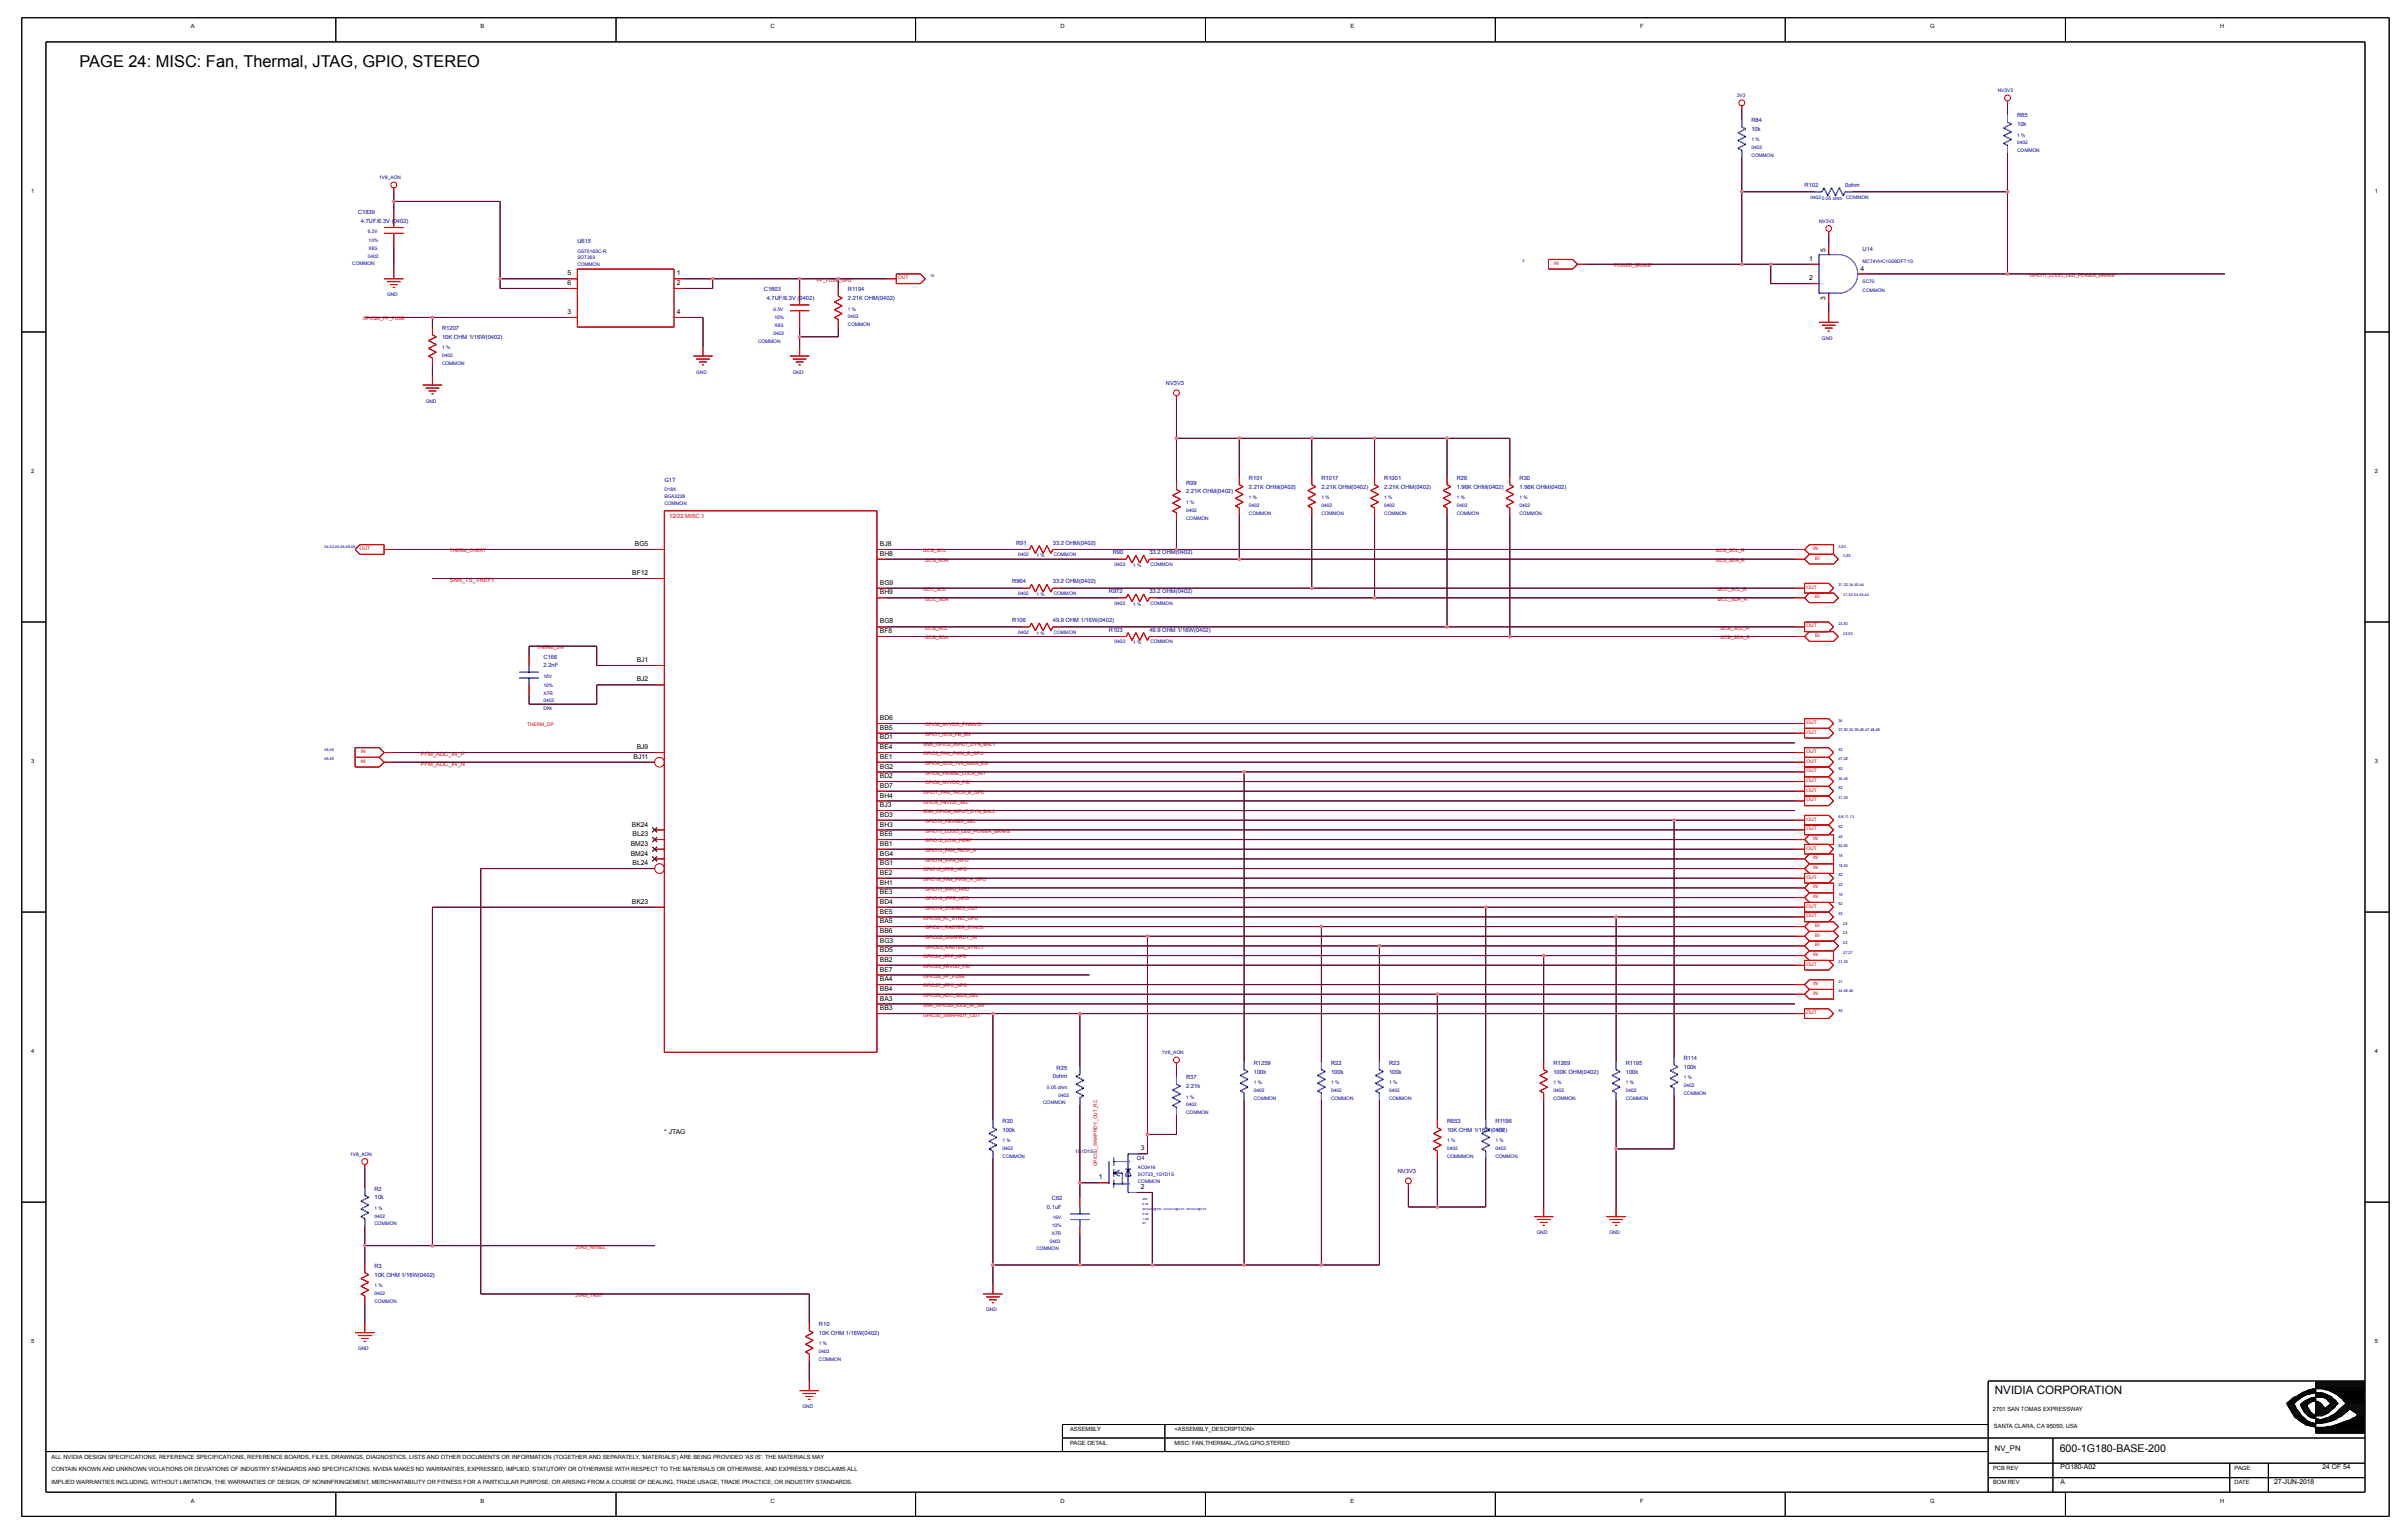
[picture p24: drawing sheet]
<svg xmlns="http://www.w3.org/2000/svg" width="191mm" height="122mm" viewBox="0 0 191 122" stroke-linecap="round" stroke-linejoin="round" font-family="sans-serif">
<defs><g id="words">
<text font-size="1.3" x="6.3" y="5.3">PAGE 24: MISC: Fan, Thermal, JTAG, GPIO, STEREO</text>
<text font-size=".9" x="158.1" y="110.4">NVIDIA CORPORATION</text>
<text font-size=".8" x="163.2" y="114.9">600-1G180-BASE-200</text>
<text font-size=".6" x="158.1" y="114.9">NV_PN</text>
<g font-size=".5">
<text x="15.1" y="2.2">A</text>
<text x="38.1" y="2.2">B</text>
<text x="61.1" y="2.2">C</text>
<text x="84" y="2.2">D</text>
<text x="107" y="2.2">E</text>
<text x="130" y="2.2">F</text>
<text x="152.9" y="2.2">G</text>
<text x="175.9" y="2.2">H</text>
<text x="2.5" y="15.3">1</text>
<text x="188.2" y="15.3">1</text>
<text x="45" y="21.8">5</text>
<text x="45" y="22.6">6</text>
<text x="53.6" y="21.8">1</text>
<text x="53.6" y="22.6">2</text>
<text x="143.3" y="20.7">1</text>
<text x="143.3" y="22.2">2</text>
<text x="144.6" y="23.8" transform="rotate(-90 144.6 23.8)">3</text>
<text x="144.6" y="19.9" transform="rotate(-90 144.6 19.9)">5</text>
<text x="147.4" y="21.4">4</text>
<text x="45" y="24.9">3</text>
<text x="53.6" y="24.9">4</text>
<text x="2.5" y="37.5">2</text>
<text x="188.2" y="37.5">2</text>
<text x="50.1" y="45.5">BF12</text>
<text x="50.3" y="43.2">BG5</text>
<text x="69.7" y="47.1">BH9</text>
<text x="69.7" y="46.3">BG9</text>
<text x="69.7" y="44">BH8</text>
<text x="69.7" y="43.2">BJ8</text>
<text x="50.5" y="54">BJ2</text>
<text x="50.5" y="52.4">BJ1</text>
<text x="69.7" y="50.1">BF8</text>
<text x="69.7" y="49.4">BG8</text>
<text x="50.5" y="59.3">BJ9</text>
<text x="69.7" y="59.3">BE4</text>
<text x="69.7" y="58.6">BD1</text>
<text x="69.7" y="57.8">BB5</text>
<text x="69.7" y="57">BD6</text>
<text x="2.5" y="60.4">3</text>
<text x="50.1" y="65.4">BK24</text>
<text x="50.2" y="60.1">BJ11</text>
<text x="69.7" y="65.4">BH3</text>
<text x="69.7" y="64.7">BD3</text>
<text x="69.7" y="63.9">BJ3</text>
<text x="69.7" y="63.2">BH4</text>
<text x="69.7" y="62.4">BD7</text>
<text x="69.7" y="61.6">BD2</text>
<text x="69.7" y="60.9">BG2</text>
<text x="69.7" y="60.1">BE1</text>
<text x="188.2" y="60.4">3</text>
<text x="50" y="67.7">BM24</text>
<text x="50" y="67">BM23</text>
<text x="50.1" y="71.6">BK23</text>
<text x="50.1" y="68.5">BL24</text>
<text x="50.1" y="66.2">BL23</text>
<text x="69.7" y="71.6">BD4</text>
<text x="69.7" y="70.8">BE3</text>
<text x="69.7" y="70">BH1</text>
<text x="69.7" y="69.3">BE2</text>
<text x="69.7" y="68.5">BG1</text>
<text x="69.7" y="67.7">BG4</text>
<text x="69.7" y="67">BB1</text>
<text x="69.7" y="66.2">BE6</text>
<text x="69.7" y="77.7">BA4</text>
<text x="69.7" y="76.9">BE7</text>
<text x="69.7" y="76.2">BB2</text>
<text x="69.7" y="75.4">BD5</text>
<text x="69.7" y="74.6">BG3</text>
<text x="69.7" y="73.9">BB6</text>
<text x="69.7" y="73.1">BA5</text>
<text x="69.7" y="72.3">BE5</text>
<text x="2.5" y="83.4">4</text>
<text x="69.7" y="80">BB3</text>
<text x="69.7" y="79.2">BA3</text>
<text x="69.7" y="78.5">BB4</text>
<text x="188.2" y="83.4">4</text>
<text x="52.6" y="89.8">* JTAG</text>
<text x="87.1" y="93.4">1</text>
<text x="90.4" y="94.2">2</text>
<text x="90.4" y="91.1">3</text>
<text x="2.5" y="106.4">5</text>
<text x="188.2" y="106.4">5</text>
<text x="84.8" y="113.3">ASSEMBLY</text>
<text x="93.1" y="113.3">&lt;ASSEMBLY_DESCRIPTION&gt;</text>
<text x="157.9" y="111.7">2701 SAN TOMAS EXPRESSWAY</text>
<text x="158" y="113.1">SANTA CLARA, CA 95050, USA</text>
<text x="4.1" y="116.5">CONTAIN KNOWN AND UNKNOWN VIOLATIONS OR DEVIATIONS OF INDUSTRY STANDARDS AND SPECIFICATIONS. NVIDIA MAKES NO WARRANTIES, EXPRESSED, IMPLIED, STATUTORY OR OTHERWISE WITH RESPECT TO THE MATERIALS OR OTHERWISE, AND EXPRESSLY DISCLAIMS ALL</text>
<text x="4.1" y="115.6">ALL NVIDIA DESIGN SPECIFICATIONS, REFERENCE SPECIFICATIONS, REFERENCE BOARDS, FILES, DRAWINGS, DIAGNOSTICS, LISTS AND OTHER DOCUMENTS OR INFORMATION (TOGETHER AND SEPARATELY, 'MATERIALS') ARE BEING PROVIDED 'AS IS'. THE MATERIALS MAY</text>
<text x="4.1" y="117.5">IMPLIED WARRANTIES INCLUDING, WITHOUT LIMITATION, THE WARRANTIES OF DESIGN, OF NONINFRINGEMENT, MERCHANTABILITY OR FITNESS FOR A PARTICULAR PURPOSE, OR ARISING FROM A COURSE OF DEALING, TRADE USAGE, TRADE PRACTICE, OR INDUSTRY STANDARDS.</text>
<text x="15.1" y="119">A</text>
<text x="38.1" y="119">B</text>
<text x="61.1" y="119">C</text>
<text x="84" y="119">D</text>
<text x="84.8" y="114.4">PAGE DETAIL</text>
<text x="93.1" y="114.4">MISC: FAN,THERMAL,JTAG,GPIO,STEREO</text>
<text x="107" y="119">E</text>
<text x="130" y="119">F</text>
<text x="152.9" y="119">G</text>
<text x="157.9" y="117.5">BOM REV</text>
<text x="157.9" y="116.4">PCB REV</text>
<text x="163.3" y="117.5">A</text>
<text x="163.3" y="116.3">PG180-A02</text>
<text x="175.9" y="119">H</text>
<text x="177.1" y="116.4">PAGE</text>
<text x="177.1" y="117.5">DATE</text>
<text x="180.2" y="117.5">27-JUN-2018</text>
<text x="184" y="116.3">24 OF 54</text>
</g>
<g font-size=".5" fill="#0000a0">
<text x="138.8" y="9.7">R84</text>
<text x="138.8" y="10.4">10k</text>
<text x="159.8" y="9.3">R85</text>
<text x="159.8" y="10">10k</text>
<text x="28.4" y="16.9">C1839</text>
<text x="28.6" y="17.6">4.7UF/6.3V (0402)</text>
<text x="143" y="14.8">R102</text>
<text x="146.2" y="14.8">0ohm</text>
<text x="45.7" y="19.2">U615</text>
<text x="60.5" y="23.1">C1803</text>
<text x="60.8" y="23.8">4.7UF/6.3V (0402)</text>
<text x="67.2" y="23.1">R1194</text>
<text x="67.2" y="23.8">2.21K OHM(0402)</text>
<text x="147.6" y="19.9">U14</text>
<text x="35" y="26.1">R1207</text>
<text x="35" y="26.8">10K OHM 1/16W(0402)</text>
<text x="92.4" y="30.5">NV3V3</text>
<text x="52.6" y="38.2">G1T</text>
<text x="94" y="38.4">R99</text>
<text x="94" y="39.1">2.21K OHM(0402)</text>
<text x="99" y="38">R101</text>
<text x="99" y="38.7">2.21K OHM(0402)</text>
<text x="104.7" y="38">R1017</text>
<text x="104.7" y="38.7">2.21K OHM(0402)</text>
<text x="109.7" y="38">R1001</text>
<text x="109.7" y="38.7">2.21K OHM(0402)</text>
<text x="115.4" y="38">R26</text>
<text x="115.4" y="38.7">1.96K OHM(0402)</text>
<text x="120.4" y="38">R30</text>
<text x="120.4" y="38.7">1.96K OHM(0402)</text>
<text x="80.2" y="46.2">R964</text>
<text x="80.5" y="43.1">R91</text>
<text x="83.4" y="46.2">33.2 OHM(0402)</text>
<text x="83.4" y="43.1">33.2 OHM(0402)</text>
<text x="87.9" y="47">R972</text>
<text x="88.2" y="43.9">R90</text>
<text x="91.1" y="47">33.2 OHM(0402)</text>
<text x="91.1" y="43.9">33.2 OHM(0402)</text>
<text x="43.1" y="52.2">C166</text>
<text x="43.1" y="52.9">2.2nF</text>
<text x="80.2" y="49.3">R106</text>
<text x="83.4" y="49.3">49.9 OHM 1/16W(0402)</text>
<text x="87.9" y="50">R103</text>
<text x="91.1" y="50">49.9 OHM 1/16W(0402)</text>
<text x="133.4" y="83.9">R114</text>
<text x="79.4" y="88.9">R20</text>
<text x="79.4" y="89.6">100k</text>
<text x="83.4" y="85.4">0ohm</text>
<text x="83.7" y="84.7">R25</text>
<text x="94" y="85.5">R37</text>
<text x="94" y="86.2">2.21k</text>
<text x="99.3" y="84.3">R1259</text>
<text x="99.3" y="85">100k</text>
<text x="105.5" y="84.3">R22</text>
<text x="105.5" y="85">100k</text>
<text x="110.1" y="84.3">R23</text>
<text x="110.1" y="85">100k</text>
<text x="114.7" y="88.9">R653</text>
<text x="114.7" y="89.6">10K OHM 1/16W(0402)</text>
<text x="118.5" y="88.9">R1196</text>
<text x="118.5" y="89.6">10k</text>
<text x="123.1" y="84.3">R1269</text>
<text x="123.1" y="85">100K OHM(0402)</text>
<text x="128.8" y="84.3">R1195</text>
<text x="128.8" y="85">100k</text>
<text x="133.4" y="84.6">100k</text>
<text x="29.7" y="94.3">R2</text>
<text x="29.7" y="95">10k</text>
<text x="83" y="95.7">0.1uF</text>
<text x="83.3" y="95">C62</text>
<text x="90.1" y="91.8">Q4</text>
<text x="110.7" y="92.9">NV3V3</text>
<text x="29.7" y="100.4">R3</text>
<text x="29.7" y="101.1">10K OHM 1/16W(0402)</text>
<text x="64.9" y="105">R10</text>
<text x="64.9" y="105.7">10K OHM 1/16W(0402)</text>
</g>
<g font-size=".5" fill="#f00">
<text x="53" y="41">12/22 MISC 1</text>
<text x="35.6" y="46.1">SNN_TS_VREF1</text>
<text x="33.3" y="59.9">PFM_ADC_IN_P</text>
<text x="33.3" y="60.7">PFM_ADC_IN_N</text>
</g>
<g font-size=".4" fill="#0000a0">
<text x="137.6" y="7.7">3V3</text>
<text x="138.8" y="11.8">0402</text>
<text x="138.8" y="11.2">1 %</text>
<text x="158.3" y="7.3">NV3V3</text>
<text x="159.8" y="10.8">1 %</text>
<text x="159.8" y="11.4">0402</text>
<text x="30.1" y="14.2">1V8_AON</text>
<text x="138.8" y="12.4">COMMON</text>
<text x="143.4" y="15.7">0402</text>
<text x="144.1" y="17.6">NV3V3</text>
<text x="144.4" y="15.8">0.05 ohm</text>
<text x="146.3" y="15.7">COMMON</text>
<text x="159.8" y="12">COMMON</text>
<text x="27.9" y="21">COMMON</text>
<text x="29.1" y="18.5">6.3V</text>
<text x="29.1" y="20.4">0402</text>
<text x="29.2" y="19.2">10%</text>
<text x="29.2" y="19.8">X6S</text>
<text x="30.7" y="23.5">GND</text>
<text x="45.7" y="21.1">COMMON</text>
<text x="45.7" y="20">GS7616SC-R</text>
<text x="45.7" y="20.5">SOT363</text>
<text x="147.6" y="23.1">COMMON</text>
<text x="147.6" y="22.4">SC70</text>
<text x="147.6" y="20.9">MC74VHC1G09DFT1G</text>
<text x="35" y="28.9">COMMON</text>
<text x="35" y="28.3">0402</text>
<text x="35" y="27.7">1 %</text>
<text x="55.2" y="29.6">GND</text>
<text x="60.1" y="27.1">COMMON</text>
<text x="61.3" y="24.6">6.3V</text>
<text x="61.3" y="26.5">0402</text>
<text x="61.4" y="25.9">X6S</text>
<text x="61.4" y="25.3">10%</text>
<text x="62.8" y="29.6">GND</text>
<text x="67.2" y="25.8">COMMON</text>
<text x="67.2" y="25.2">0402</text>
<text x="67.2" y="24.6">1 %</text>
<text x="144.4" y="26.9">GND</text>
<text x="33.7" y="31.9">GND</text>
<text x="52.6" y="39.5">BGA2228</text>
<text x="52.6" y="38.9">D18X</text>
<text x="52.6" y="40">COMMON</text>
<text x="94" y="41.1">COMMON</text>
<text x="94" y="40.5">0402</text>
<text x="94" y="39.9">1 %</text>
<text x="99" y="40.8">COMMON</text>
<text x="99" y="39.5">1 %</text>
<text x="99" y="40.1">0402</text>
<text x="104.7" y="40.8">COMMON</text>
<text x="104.7" y="39.5">1 %</text>
<text x="104.7" y="40.1">0402</text>
<text x="109.7" y="40.8">COMMON</text>
<text x="109.7" y="39.5">1 %</text>
<text x="109.7" y="40.1">0402</text>
<text x="115.4" y="40.8">COMMON</text>
<text x="115.4" y="40.1">0402</text>
<text x="115.4" y="39.5">1 %</text>
<text x="120.4" y="40.8">COMMON</text>
<text x="120.4" y="39.5">1 %</text>
<text x="120.4" y="40.1">0402</text>
<text x="80.7" y="47.1">0402</text>
<text x="80.7" y="44">0402</text>
<text x="82.1" y="47.2">1 %</text>
<text x="82.1" y="44.1">1 %</text>
<text x="83.5" y="47.1">COMMON</text>
<text x="83.5" y="44">COMMON</text>
<text x="88.3" y="47.9">0402</text>
<text x="88.3" y="44.8">0402</text>
<text x="89.8" y="48">1 %</text>
<text x="89.8" y="44.9">1 %</text>
<text x="91.1" y="47.9">COMMON</text>
<text x="91.1" y="44.8">COMMON</text>
<text x="43.1" y="53.7">16V</text>
<text x="80.7" y="50.2">0402</text>
<text x="82.1" y="50.3">1 %</text>
<text x="83.5" y="50.2">COMMON</text>
<text x="88.3" y="50.9">0402</text>
<text x="89.8" y="51">1 %</text>
<text x="91.1" y="50.9">COMMON</text>
<text x="43.1" y="55.6">0402</text>
<text x="43.1" y="55">X7R</text>
<text x="43.1" y="54.4">10%</text>
<text x="43.1" y="56.2">DNI</text>
<text x="92.1" y="83.5">1V8_AON</text>
<text x="82.7" y="87.5">COMMON</text>
<text x="83" y="86.2">0.05 ohm</text>
<text x="83.9" y="86.8">0402</text>
<text x="94" y="88.2">COMMON</text>
<text x="94" y="87">1 %</text>
<text x="94" y="87.6">0402</text>
<text x="99.3" y="87.1">COMMON</text>
<text x="99.3" y="85.9">1 %</text>
<text x="99.3" y="86.5">0402</text>
<text x="105.5" y="87.1">COMMON</text>
<text x="105.5" y="85.9">1 %</text>
<text x="105.5" y="86.5">0402</text>
<text x="110.1" y="87.1">COMMON</text>
<text x="110.1" y="85.9">1 %</text>
<text x="110.1" y="86.5">0402</text>
<text x="123.1" y="87.1">COMMON</text>
<text x="123.1" y="86.5">0402</text>
<text x="123.1" y="85.9">1 %</text>
<text x="128.8" y="87.1">COMMON</text>
<text x="128.8" y="85.9">1 %</text>
<text x="128.8" y="86.5">0402</text>
<text x="133.4" y="86.7">COMMON</text>
<text x="133.4" y="85.5">1 %</text>
<text x="133.4" y="86.1">0402</text>
<text x="27.8" y="91.5">1V8_AON</text>
<text x="29.7" y="95.8">1 %</text>
<text x="79.4" y="91.7">COMMON</text>
<text x="79.4" y="91.1">0402</text>
<text x="79.4" y="90.4">1 %</text>
<text x="85.2" y="91.3">1G1D1S</text>
<text x="90.2" y="93.7">COMMON</text>
<text x="90.2" y="92.6">AO3416</text>
<text x="90.2" y="93.1">SOT23_1G1D1S</text>
<text x="114.7" y="90.4">1 %</text>
<text x="114.7" y="91.1">0402</text>
<text x="114.7" y="91.7">COMMMON</text>
<text x="118.5" y="91.7">COMMON</text>
<text x="118.5" y="90.4">1 %</text>
<text x="118.5" y="91.1">0402</text>
<text x="29.7" y="101.9">1 %</text>
<text x="29.7" y="97">COMMON</text>
<text x="29.7" y="96.4">0402</text>
<text x="82.1" y="99">COMMON</text>
<text x="83.2" y="98.4">0402</text>
<text x="83.3" y="97.2">10%</text>
<text x="83.3" y="97.8">X7R</text>
<text x="83.4" y="96.5">16V</text>
<text x="121.8" y="97.7">GND</text>
<text x="127.5" y="97.7">GND</text>
<text x="28.4" y="106.9">GND</text>
<text x="29.7" y="103.2">COMMON</text>
<text x="29.7" y="102.5">0402</text>
<text x="64.9" y="107.7">COMMON</text>
<text x="64.9" y="107.1">0402</text>
<text x="64.9" y="106.5">1 %</text>
<text x="78.1" y="103.8">GND</text>
<text x="63.6" y="111.5">GND</text>
</g>
<g font-size=".4" fill="#f00">
<text x="64.7" y="22.3">FP_FUSE_GPU</text>
<text x="71.2" y="22.1">OUT</text>
<text x="123.2" y="21">IN</text>
<text x="127.9" y="21.2">POWER_BRAKE*</text>
<text x="160.8" y="21.9">GPIO11_LOGO_LED_POWER_BRAKE</text>
<text x="28.8" y="25.4">GPIO26_FP_FUSE</text>
<text x="28.5" y="43.6">OUT</text>
<text x="35.6" y="43.7">THERM_OVERT*</text>
<text x="73.2" y="46.8">I2CC_SCL</text>
<text x="73.2" y="43.7">I2CS_SCL</text>
<text x="73.3" y="47.6">I2CC_SDA</text>
<text x="73.3" y="44.5">I2CS_SDA</text>
<text x="135.9" y="43.7">I2CS_SCL_R</text>
<text x="135.9" y="44.5">I2CS_SDA_R</text>
<text x="136.1" y="46.8">I2CC_SCL_R</text>
<text x="136.1" y="47.6">I2CC_SDA_R</text>
<text x="143.1" y="46.6">OUT</text>
<text x="143.7" y="43.6">IN</text>
<text x="143.8" y="47.4">BI</text>
<text x="143.8" y="44.3">BI</text>
<text x="42.5" y="51.4">THERM_DN</text>
<text x="73.3" y="49.9">I2CB_SCL</text>
<text x="73.3" y="50.6">I2CB_SDA</text>
<text x="136.3" y="49.9">I2CB_SCL_R</text>
<text x="136.3" y="50.6">I2CB_SDA_R</text>
<text x="143.1" y="49.7">OUT</text>
<text x="143.8" y="50.4">BI</text>
<text x="28.6" y="59.6">IN</text>
<text x="41.8" y="57.5">THERM_DP</text>
<text x="73.2" y="59.1">SNN_GPIO2_INPUT_DYN_BAL1</text>
<text x="73.2" y="59.8">GPIO3_FAN_PWM_B_GPU</text>
<text x="73.3" y="57.5">GPIO0_NVVDD_PWMVID</text>
<text x="73.3" y="58.3">GPIO1_GC6_FB_EN</text>
<text x="143.1" y="59.6">OUT</text>
<text x="143.1" y="58.1">OUT</text>
<text x="143.1" y="57.3">OUT</text>
<text x="28.6" y="60.4">IN</text>
<text x="73.2" y="62.9">GPIO7_FAN_TACH_B_GPU</text>
<text x="73.2" y="63.6">GPIO8_FBVDD_SEL</text>
<text x="73.2" y="64.4">SNN_GPIO9_INPUT_DYN_BAL2</text>
<text x="73.3" y="65.2">GPIO10_FBVREF_SEL</text>
<text x="73.3" y="65.9">GPIO11_LOGO_LED_POWER_BRAKE</text>
<text x="73.3" y="60.6">GPIO4_GC6_1V8_MAIN_EN</text>
<text x="73.3" y="61.4">GPIO5_FRAME_LOCK_INT</text>
<text x="73.3" y="62.1">GPIO6_NVVDD_PSI*</text>
<text x="143.1" y="65.8">OUT</text>
<text x="143.1" y="65">OUT</text>
<text x="143.1" y="63.5">OUT</text>
<text x="143.1" y="62.7">OUT</text>
<text x="143.1" y="61.9">OUT</text>
<text x="143.1" y="61.2">OUT</text>
<text x="143.1" y="60.4">OUT</text>
<text x="73.2" y="69">GPIO15_IFPB_HPD</text>
<text x="73.2" y="69.8">GPIO16_FAN_PWM_A_GPU</text>
<text x="73.3" y="66.7">GPIO12_LOW_PERF*</text>
<text x="73.3" y="67.5">GPIO13_FAN_TACH_A</text>
<text x="73.3" y="68.2">GPIO14_IFPA_HPD</text>
<text x="73.3" y="70.5">GPIO17_IFPD_HPD</text>
<text x="73.3" y="71.3">GPIO18_IFPE_HPD</text>
<text x="143.1" y="71.9">OUT</text>
<text x="143.1" y="69.6">OUT</text>
<text x="143.1" y="67.3">OUT</text>
<text x="143.7" y="71.1">IN</text>
<text x="143.7" y="70.3">IN</text>
<text x="143.7" y="68.8">IN</text>
<text x="143.7" y="68.1">IN</text>
<text x="143.7" y="66.5">IN</text>
<text x="73.2" y="72.8">GPIO20_FL_SYNC_GPU</text>
<text x="73.2" y="75.9">GPIO24_IFPF_HPD</text>
<text x="73.2" y="76.7">GPIO25_FBVDD_PSI*</text>
<text x="73.2" y="77.4">GPIO26_FP_FUSE</text>
<text x="73.3" y="72.1">GPIO19_STEREO_OUT</text>
<text x="73.3" y="73.6">GPIO21_RASTER_SYNC0</text>
<text x="73.3" y="74.4">GPIO22_SWAPRDY_IN</text>
<text x="73.3" y="75.1">GPIO23_RASTER_SYNC1</text>
<text x="143.1" y="76.5">OUT</text>
<text x="143.1" y="72.6">OUT</text>
<text x="143.7" y="75.7">IN</text>
<text x="143.8" y="74.9">BI</text>
<text x="143.8" y="74.2">BI</text>
<text x="143.8" y="73.4">BI</text>
<text x="73.2" y="78.2">GPIO27_IFPC_HPD</text>
<text x="73.2" y="79">GPIO28_ADC_MUX_SEL</text>
<text x="73.2" y="79.7">SNN_GPIO29_IDLE_IN_SW</text>
<text x="73.2" y="80.5">GPIO30_SWAPRDY_OUT</text>
<text x="143.1" y="80.3">OUT</text>
<text x="143.7" y="78.8">IN</text>
<text x="143.7" y="78">IN</text>
<text x="86.9" y="92.4" transform="rotate(-90 86.9 92.4)">GPIO30_SWAPRDY_OUT_RC</text>
<text x="45.6" y="98.9">JTAG_NVSEL</text>
<text x="45.6" y="102.7">JTAG_TRST*</text>
</g>
<g font-size=".3" fill="#0000a0">
<text x="73.7" y="21.9">15</text>
<text x="120.6" y="20.8">3</text>
<text x="25.7" y="43.4">34,43,45,45,48,48</text>
<text x="145.7" y="46.4">31,32,34,40,44</text>
<text x="145.7" y="43.4">3,53</text>
<text x="146" y="47.2">31,32,34,40,44</text>
<text x="146" y="44.1">3,53</text>
<text x="145.7" y="49.5">23,53</text>
<text x="146" y="50.3">23,53</text>
<text x="25.7" y="59.4">46,46</text>
<text x="145.7" y="59.4">52</text>
<text x="145.7" y="57.9">27,30,30,39,46,47,48,49</text>
<text x="145.7" y="57.1">34</text>
<text x="25.7" y="60.2">46,46</text>
<text x="145.7" y="65.6">52</text>
<text x="145.7" y="64.8">6,8,11,13</text>
<text x="145.7" y="63.3">31,32</text>
<text x="145.7" y="62.5">52</text>
<text x="145.7" y="61.7">34,45</text>
<text x="145.7" y="61">52</text>
<text x="145.7" y="60.2">47,48</text>
<text x="145.7" y="71.7">52</text>
<text x="145.7" y="69.4">52</text>
<text x="145.7" y="67.1">52,53</text>
<text x="145.7" y="70.9">19</text>
<text x="145.7" y="70.2">22</text>
<text x="145.7" y="68.6">18,53</text>
<text x="145.7" y="67.9">18</text>
<text x="145.7" y="66.3">45</text>
<text x="145.7" y="76.3">31,32</text>
<text x="145.7" y="72.5">53</text>
<text x="145.7" y="77.8">21</text>
<text x="146" y="74.8">23</text>
<text x="146" y="74">23</text>
<text x="146" y="73.2">23</text>
<text x="146" y="75.5">27,27</text>
<text x="145.7" y="80.1">53</text>
<text x="145.7" y="78.6">44,46,46</text>
</g>
<g font-size=".2" fill="#0000a0">
<text x="90.5" y="95.4">6.5A</text>
<text x="90.5" y="95.8">22mohm@10V / 22mohm@4.5V / 22mohm@2.5V</text>
<text x="90.5" y="95">20V</text>
<text x="90.5" y="96.6">1.4W</text>
<text x="90.5" y="96.2">6.5A</text>
<text x="90.5" y="97">8V</text>
</g>
</g></defs>
<g fill="#000">
<path d="M30.4 18h1.6zM30.4 18.5h1.6zM31.2 16v.7zM31.2 15.2v.8zM31.2 19.8v1.5zM31.2 14.9v.3zM31.2 18.5v.5zM31.2 17.5v.5zM31.2 16.7v.8zM31.2 19v.8zM137.7 11.7l.3 .2zM137.7 11.1l.6 .3z"/>
<path d="M137.7 11.1l.6-.3zM137.7 10.5l.6-.3zM138 8.7v.7zM138 11.9v.6zM138 9.4v.7zM138 8.4v.3zM137.7 11.7l.6-.3zM137.7 10.5l.6 .3zM138 10.1l.3 .1zM143.7 15.2h.7zM144.5 14.9l-.1 .3zM144.5 14.9l.3 .6z"/>
<path d="M144.9 18.6v.8zM144.9 18.3v.3zM145.1 14.9l-.3 .6zM145.1 14.9l.3 .6zM145.7 14.9l-.3 .6zM145.7 14.9l.3 .6zM146.2 15.2l-.2 .3zM146.2 15.2h.6zM158.8 11.4l.3 .1zM158.8 10.7l.6 .4zM158.8 10.7l.6-.3zM158.8 10.1l.6-.3z"/>
<path d="M159.1 8.3v.8zM159.1 11.5v.6zM159.1 9.1v.6zM159.1 8v.3zM158.8 11.4l.6-.3zM158.8 10.1l.6 .3zM159.1 9.7l.3 .1zM30.4 22.1h1.6zM30.7 22.3h1zM31.1 22.8h.2zM31.2 21.3v.8zM30.9 22.5h.6z"/>
<path d="M33.5 30.5h1.5zM33.7 30.7h1.1zM34 28.2l.3 .2zM34 27.6l.6 .3zM34 27.6l.6-.3zM34 27l.6-.3zM34.2 31.2h.1zM34.3 29v.7zM34.3 25.1v.8zM34.3 28.4v.6zM34.3 25.9v.6zM34.3 29.7v.8z"/>
<path d="M34 28.2l.6-.3zM34 27l.6 .3zM34.3 26.5l.3 .2zM34 31h.6zM39.6 22.1v.7zM45 25.1h.7zM45 22.1h.7zM45 22.8h.7zM53.4 22.1h.8zM53.4 22.8h.8zM53.4 25.1h.8zM54.2 25.1h1.5z"/>
<path d="M54.9 28.2h1.6zM55.2 28.4h1zM55.6 28.9h.2zM55.7 27.4v.8zM55.4 28.7h.6zM56.5 22.1v.7zM62.6 28.2h1.5zM62.6 24.1h1.5zM62.6 24.6h1.5zM62.8 28.4h1.1zM63.3 28.9h.1zM63.4 22.1v.7z"/>
<path d="M63.4 26.7v.7zM63.4 25.9v.8zM63.4 27.4v.8zM63.4 24.6v.5zM63.4 23.6v.5zM63.4 22.8v.8zM63.4 25.1v.8zM63.1 28.7h.6zM66.1 25.1l.3 .2zM66.1 24.5l.6 .3zM66.1 24.5l.6-.3zM66.1 23.9l.6-.3z"/>
<path d="M66.4 22.1v.7zM66.4 25.9v.8zM66.4 25.3v.6zM66.4 22.8v.7zM66.1 25.1l.6-.3zM66.1 23.9l.6 .3zM66.4 23.5l.3 .1zM70.2 22.1h.8zM71 22.5h1.9zM71 21.7v.8zM72.9 22.5l.4-.4zM71 21.7h1.9z"/>
<path d="M72.9 21.7l.4 .4zM92.9 39.8l.6 .3zM92.9 39.8l.6-.3zM92.9 39.2l.6-.3zM93.2 38.2v.6zM93.2 31.3v.3zM92.9 39.2l.6 .3zM93.2 38.8l.3 .1zM97.9 39.5l.6 .3zM97.9 39.5l.6-.4zM97.9 38.8l.6-.3zM98.2 37.8v.6z"/>
<path d="M97.9 40.1l.6-.3zM97.9 38.8l.6 .3zM98.2 38.4l.3 .1zM103.6 39.5l.6 .3zM103.6 39.5l.6-.4zM103.6 38.8l.6-.3zM103.9 37.8v.6zM103.6 40.1l.6-.3zM103.6 38.8l.6 .3zM103.9 38.4l.3 .1zM108.6 39.5l.6 .3zM108.6 39.5l.6-.4z"/>
<path d="M108.6 38.8l.6-.3zM108.9 37.8v.6zM108.6 40.1l.6-.3zM108.6 38.8l.6 .3zM108.9 38.4l.3 .1zM114.3 39.5l.7 .3zM114.3 39.5l.7-.4zM114.3 38.8l.7-.3zM114.7 37.8v.6zM114.3 40.1l.7-.3zM114.3 38.8l.7 .3zM114.7 38.4l.3 .1z"/>
<path d="M119.3 39.5l.6 .3zM119.3 39.5l.6-.4zM119.3 38.8l.6-.3zM119.6 37.8v.6zM119.3 40.1l.6-.3zM119.3 38.8l.6 .3zM119.6 38.4l.3 .1zM122.7 20.5v.8zM122.7 21.3h1.9zM122.7 20.5h1.9zM124.6 21.3l.4-.4zM124.6 20.5l.4 .4z"/>
<path d="M125 20.9h.8zM140.3 20.9v1.6zM143.4 20.9h.7zM143.4 22.5h.7zM144.1 25.5h1.6zM144.4 25.8h1zM144.8 26.2h.2zM144.9 24v.8zM144.9 23.2v.8zM144.9 19.4v.8zM144.9 24.8v.7zM144.6 26h.6z"/>
<path d="M144.1 20.2h1.6zM144.1 23.2h1.6zM147.2 21.7h.8zM28.1 60v.7zM28.1 59.2v.8zM28.1 60h2zM28.1 43.5l.4-.4zM28.5 43.1h1.9zM28.1 43.5l.4 .4zM28.1 59.2h2zM30.1 60l.3-.4zM30.1 59.2l.3 .4z"/>
<path d="M30.4 59.6h.8zM30.4 43.1v.8zM28.5 43.9h1.9zM30.4 43.5h.8zM41.9 51.2v.7zM41.9 55v.8zM41.9 53.7v.5zM41.9 52.7v.5zM41.9 51.9v.8zM41.9 54.2v.8zM41.2 53.2h1.5zM41.2 53.7h1.5z"/>
<path d="M47.3 51.2v1.5zM47.3 54.2v1.6zM51.9 43.5h.7zM51.9 45.8h.7zM51.9 52.7h.7zM51.9 54.2h.7zM51.9 59.6h.7zM69.5 59.6h.7zM69.5 58.8h.7zM69.5 58.1h.7zM69.5 57.3h.7zM69.5 50.4h.7z"/>
<path d="M69.5 49.6h.7zM69.5 47.3h.7zM69.5 46.6h.7zM69.5 44.3h.7zM69.5 43.5h.7zM81 49.6h.6zM81 46.6h.6zM81 43.5h.6zM81.7 49.3l-.1 .3zM81.7 46.3l-.1 .3zM81.7 43.2l-.1 .3zM81.7 49.3l.3 .6z"/>
<path d="M81.7 46.3l.3 .6zM81.7 43.2l.3 .6zM82.3 49.3l-.3 .6zM82.3 49.3l.4 .6zM82.3 46.3l-.3 .6zM82.3 46.3l.4 .6zM82.3 43.2l-.3 .6zM82.3 43.2l.4 .6zM83 49.3l-.3 .6zM83 46.3l-.3 .6zM83 43.2l-.3 .6zM83 49.3l.3 .6z"/>
<path d="M83 46.3l.3 .6zM83 43.2l.3 .6zM83.4 49.6l-.1 .3zM83.4 46.6l-.1 .3zM83.4 43.5l-.1 .3zM83.4 49.6h.6zM83.4 46.6h.6zM83.4 43.5h.6zM88.6 50.4h.6zM88.6 47.3h.6zM88.6 44.3h.6zM89.4 50.1l-.2 .3z"/>
<path d="M89.4 47l-.2 .3zM89.4 44l-.2 .3zM89.4 50.1l.3 .6zM89.4 47l.3 .6zM89.4 44l.3 .6zM90 50.1l-.3 .6zM90 50.1l.3 .6zM90 47l-.3 .6zM90 47l.3 .6zM90 44l-.3 .6zM90 44l.3 .6zM90.6 50.1l-.3 .6z"/>
<path d="M90.6 47l-.3 .6zM90.6 44l-.3 .6zM90.6 50.1l.3 .6zM90.6 47l.3 .6zM90.6 44l.3 .6zM91.1 50.4l-.2 .3zM91.1 47.3l-.2 .3zM91.1 44.3l-.2 .3zM91.1 50.4h.6zM91.1 47.3h.6zM91.1 44.3h.6zM92.9 40.5l.3 .1z"/>
<path d="M93.2 40.6v.6zM92.9 40.5l.6-.4zM97.9 40.1l.3 .1zM98.2 40.2v.6zM103.6 40.1l.3 .1zM103.9 40.2v.6zM108.6 40.1l.3 .1zM108.9 40.2v.6zM114.3 40.1l.4 .1zM114.7 40.2v.6zM119.3 40.1l.3 .1zM119.6 40.2v.6z"/>
<path d="M142.2 59.6h.8zM142.2 58.1h.8zM142.2 57.3h.8zM142.2 49.6h.8zM142.2 46.6h.8zM143 60v.7zM143 60h1.9zM143 59.2v.8zM143 58.4h1.9zM143 57.7v.7zM143 57.7h1.9zM143 56.9v.8z"/>
<path d="M142.2 50.4h.8zM143 50.4l.4-.4zM143 50h1.9zM143 49.3v.7zM142.2 47.3h.8zM143 47.3l.4-.3zM143 47h1.9zM143 46.2v.8zM142.2 44.3h.8zM143 44.3l.4-.4zM142.2 43.5h.8zM143 43.5l.4-.4z"/>
<path d="M143 50.4l.4 .4zM143.4 50.8h1.9zM143 47.3l.4 .4zM143.4 47.7h1.9zM143 44.3l.4 .4zM143.4 44.7h1.9zM143 43.5l.4 .4zM143.4 43.1h1.9zM145.3 59.6l-.4 .4zM143 59.2h1.9zM144.9 58.4l.4-.3zM144.9 57.7l.4-.4z"/>
<path d="M143 56.9h1.9zM144.9 50l.4-.4zM143 49.3h1.9zM144.9 47l.4-.4zM143 46.2h1.9zM144.9 59.2l.4 .4zM144.9 57.7l.4 .4zM144.9 56.9l.4 .4zM143.4 50h1.9zM145.3 50.8l.4-.4zM144.9 49.3l.4 .3zM143.4 47h1.9z"/>
<path d="M145.3 47.7l.4-.4zM144.9 46.2l.4 .4zM143.4 43.9h1.9zM145.3 44.7l.4-.4zM145.3 43.1v.8zM145.3 50l.4 .4zM145.3 47l.4 .3zM145.3 43.9l.4 .4zM28.1 60.7h2zM30.1 60.7l.3-.3zM30.1 60l.3 .4zM30.4 60.4h.8z"/>
<path d="M51.7 67.8l.4 .4zM51.7 67.1l.4 .3zM51.7 66.3l.4 .4zM51.7 65.5l.4 .4zM51.9 65.7h.7zM51.9 66.5h.7zM51.9 67.2h.7zM51.9 68h.7zM51.9 71.8h.7zM52.1 67.8l-.4 .4zM51.7 67.4l.4-.3zM52.1 66.3l-.4 .4z"/>
<path d="M51.7 65.9l.4-.4zM69.5 79.5h.7zM69.5 78.7h.7zM69.5 78h.7zM69.5 77.2h.7zM69.5 76.4h.7zM69.5 75.7h.7zM69.5 74.9h.7zM69.5 74.1h.7zM69.5 73.4h.7zM69.5 72.6h.7zM69.5 71.8h.7z"/>
<path d="M69.5 71.1h.7zM69.5 70.3h.7zM69.5 69.5h.7zM69.5 68.8h.7zM69.5 68h.7zM69.5 67.2h.7zM69.5 66.5h.7zM69.5 65.7h.7zM69.5 65h.7zM69.5 64.2h.7zM69.5 63.4h.7zM69.5 62.7h.7z"/>
<path d="M69.5 61.9h.7zM69.5 61.1h.7zM69.5 60.4h.7zM142.2 76.4h.8zM142.2 72.6h.8zM142.2 71.8h.8zM142.2 69.5h.8zM142.2 67.2h.8zM142.2 65.7h.8zM142.2 65h.8zM142.2 63.4h.8zM142.2 62.7h.8z"/>
<path d="M142.2 61.9h.8zM142.2 61.1h.8zM142.2 60.4h.8zM143 79.9v.7zM142.2 78.7h.8zM143 78.7l.4-.4zM142.2 78h.8zM143 78l.4-.4zM143 76.8h1.9zM143 76.1v.7zM142.2 75.7h.8zM143 75.7l.4-.4z"/>
<path d="M142.2 74.9h.8zM143 74.9l.4-.4zM142.2 74.1h.8zM143 74.1l.4-.3zM142.2 73.4h.8zM143 73.4l.4-.4zM143 73h1.9zM143 72.2v.8zM143 72.2h1.9zM143 71.5v.7zM142.2 71.1h.8zM143 71.1l.4-.4z"/>
<path d="M142.2 70.3h.8zM143 70.3l.4-.4zM143 69.9h1.9zM143 69.2v.7zM142.2 68.8h.8zM143 68.8l.4-.4zM142.2 68h.8zM143 68l.4-.4zM143 67.6h1.9zM143 66.9v.7zM142.2 66.5h.8zM143 66.5l.4-.4z"/>
<path d="M143 66.1h1.9zM143 65.3v.8zM143 65.3h1.9zM143 64.6v.7zM143 63.8h1.9zM143 63v.8zM143 63h1.9zM143 62.3v.7zM143 62.3h1.9zM143 61.5v.8zM143 61.5h1.9zM143 60.7v.8z"/>
<path d="M143 60.7h1.9zM143 78.7l.4 .4zM143.4 78.3h1.9zM143 78l.4 .3zM143.4 77.6h1.9zM143 75.7l.4 .4zM143.4 75.3h1.9zM143 74.9l.4 .4zM143 74.1l.4 .4zM143.4 74.5h1.9zM143 73.4l.4 .4zM143.4 73.8h1.9z"/>
<path d="M143 71.1l.4 .4zM143.4 70.7h1.9zM143 70.3l.4 .4zM143.4 69.9h1.9zM143 68.8l.4 .4zM143.4 68.4h1.9zM143 68l.4 .4zM143.4 67.6h1.9zM143 66.5l.4 .4zM143.4 66.1h1.9zM143 79.9h1.9zM144.9 76.8l.4-.4z"/>
<path d="M143 76.1h1.9zM144.9 73l.4-.4zM144.9 72.2l.4-.4zM143 71.5h1.9zM144.9 69.9l.4-.4zM143 69.2h1.9zM144.9 67.6l.4-.4zM143 66.9h1.9zM144.9 66.1l.4-.4zM144.9 65.3l.4-.3zM143 64.6h1.9zM144.9 63.8l.4-.4z"/>
<path d="M145.3 62.7l-.4 .3zM144.9 62.3l.4-.4zM144.9 61.5l.4-.4zM144.9 60.7l.4-.3zM143.4 79.1h1.9zM145.3 78.3v.8zM145.3 77.6v.7zM144.9 76.1l.4 .3zM143.4 76.1h1.9zM145.3 75.3v.8zM145.3 75.3l.4-.4zM145.3 74.5l.4-.4z"/>
<path d="M143.4 73h1.9zM145.3 73.8l.4-.4zM144.9 72.2l.4 .4zM144.9 71.5l.4 .3zM143.4 71.5h1.9zM145.3 70.7v.8zM145.3 69.9v.8zM144.9 69.2l.4 .3zM143.4 69.2h1.9zM145.3 68.4v.8zM145.3 67.6v.8zM144.9 66.9l.4 .3z"/>
<path d="M143.4 66.9h1.9zM145.3 66.1v.8zM144.9 65.3l.4 .4zM144.9 64.6l.4 .4zM144.9 63l.4 .4zM144.9 62.3l.4 .4zM144.9 61.5l.4 .4zM144.9 60.7l.4 .4zM144.9 60l.4 .4zM145.3 74.5l.4 .4zM145.3 73.8l.4 .3zM145.3 73l.4 .4z"/>
<path d="M28.6 96.3l.3 .2zM28.6 95.7l.6 .3zM28.6 95.7l.6-.3zM28.6 95.1l.6-.3zM28.9 92.5v1.5zM28.9 97.1v1.5zM28.9 96.5v.6zM28.9 94v.7zM28.9 92.2v.3zM28.6 96.3l.6-.3zM28.6 95.1l.6 .3zM28.9 94.7l.3 .1z"/>
<path d="M69.5 80.3h.7zM78.4 91l.3 .1zM78.4 90.4l.6 .3zM78.4 90.4l.6-.3zM78.4 89.8l.6-.3zM78.7 91.1v.6zM78.7 88.7v.6zM78.4 91l.6-.3zM78.4 89.8l.6 .3zM78.7 89.3l.3 .2zM84.8 96.1h1.5zM84.8 96.6h1.5z"/>
<path d="M85.3 86.5l.6 .3zM85.3 85.9l.6-.4zM85.3 85.2l.3-.1zM85.6 93.7v1.1zM85.6 93.7h1.5zM85.6 96.6v.5zM85.6 95.6v.5zM85.6 94.8v.8zM85.6 97.1v.8zM85.6 86.9v.6zM85.6 84.5v.6zM85.6 86.9l.3-.1z"/>
<path d="M85.3 86.5l.6-.3zM85.3 85.9l.6 .3zM85.3 85.2l.6 .3zM87.9 92v1.7zM87.1 93.7h.8zM88.2 92h1.2zM88.2 93.7h1.2zM88.2 93.4v.6zM88.2 92.6v.6zM88.2 91.7v.6zM88.2 92.9l.5-.2zM88.2 92.9l.5 .2z"/>
<path d="M88.9 92.9v.8zM88.2 92.9h.7zM89.2 92.6h.4zM89.2 93.1h.4zM89.4 92.6l-.2 .5zM89.4 91.4h.8zM89.4 94.4h.8zM89.4 92.6l.2 .5zM90.2 94.4h1.1zM90.9 89.8v1.6zM90.2 91.4h.7zM92.9 87.5l.3 .2z"/>
<path d="M92.9 86.9l.6 .3zM92.9 86.9l.6-.3zM92.9 86.3l.6-.3zM93.2 84.5v.7zM93.2 88.3v1.5zM93.2 87.7v.6zM93.2 85.2v.7zM93.2 84.2v.3zM92.9 87.5l.6-.3zM92.9 86.3l.6 .3zM93.2 85.9l.3 .1zM98.3 86.4l.3 .1z"/>
<path d="M98.3 85.8l.6 .3zM98.3 85.8l.6-.3zM98.3 85.2l.6-.3zM98.6 86.5v.7zM98.6 84.1v.6zM98.3 86.4l.6-.3zM98.3 85.2l.6 .3zM98.6 84.7l.3 .2zM104.4 86.4l.3 .1zM104.4 85.8l.6 .3zM104.4 85.8l.6-.3zM104.4 85.2l.6-.3z"/>
<path d="M104.7 86.5v.7zM104.7 84.1v.6zM104.4 86.4l.6-.3zM104.4 85.2l.6 .3zM104.7 84.7l.3 .2zM109 86.4l.3 .1zM109 85.8l.6 .3zM109 85.8l.6-.3zM109 85.2l.6-.3zM109.3 86.5v.7zM109.3 84.1v.6zM109 86.4l.6-.3z"/>
<path d="M109 85.2l.6 .3zM109.3 84.7l.3 .2zM111.6 94v1.6zM111.6 93.7v.3zM113.6 91l.3 .1zM113.6 90.4l.6 .3zM113.6 90.4l.6-.3zM113.6 89.8l.6-.3zM113.9 91.1v.6zM113.9 88.7v.6zM113.6 91l.6-.3zM113.6 89.8l.6 .3z"/>
<path d="M113.9 89.3l.3 .2zM117.4 91l.3 .1zM117.4 90.4l.6 .3zM117.4 90.4l.6-.3zM117.4 89.8l.6-.3zM117.7 91.1v.6zM117.7 88.7v.6zM117.4 91l.6-.3zM117.4 89.8l.6 .3zM117.7 89.3l.3 .2zM121.5 96.3h1.6zM121.8 96.6h1z"/>
<path d="M122 86.4l.3 .1zM122 85.8l.6 .3zM122 85.8l.6-.3zM122 85.2l.6-.3zM122.2 97h.2zM122.3 86.5v.7zM122.3 84.1v.6zM122.3 95.6v.7zM122 86.4l.6-.3zM122 85.2l.6 .3zM122.3 84.7l.3 .2zM122 96.8h.6z"/>
<path d="M127.3 96.3h1.5zM127.5 96.6h1.1zM127.7 86.4l.4 .1zM127.7 85.8l.7 .3zM127.7 85.8l.7-.3zM127.7 85.2l.7-.3zM128 97h.1zM128.1 86.5v.7zM128.1 84.1v.6zM128.1 95.6v.7zM127.7 86.4l.7-.3zM127.7 85.2l.7 .3z"/>
<path d="M128.1 84.7l.3 .2zM127.7 96.8h.7zM132.3 86l.3 .2zM132.3 85.4l.7 .3zM132.3 85.4l.7-.3zM132.3 84.8l.7-.3zM132.6 86.2v.6zM132.6 83.7v.6zM132.3 86l.7-.3zM132.3 84.8l.7 .3zM132.6 84.3l.4 .2zM142.2 80.3h.8z"/>
<path d="M143 80.6h1.9zM144.9 80.6l.4-.3zM144.9 79.9l.4 .4zM28.1 105.5h1.6zM28.4 105.8h1zM28.6 102.5l.3 .1zM28.6 101.9l.6 .3zM28.6 101.9l.6-.4zM28.6 101.2l.6-.3zM28.8 106.2h.2zM28.9 103.2v1.6zM28.9 98.6v1.6z"/>
<path d="M28.9 102.6v.6zM28.9 100.2v.6zM28.9 104.8v.7zM28.6 102.5l.6-.3zM28.6 101.2l.6 .3zM28.9 100.8l.3 .1zM28.6 106h.6zM63.4 110.1h1.5zM63.6 110.4h1.1zM63.8 107.1l.3 .1zM63.8 106.4l.6 .4zM63.8 106.4l.6-.3z"/>
<path d="M63.8 105.8l.6-.3zM64 110.8h.2zM64.1 107.8v1.6zM64.1 107.2v.6zM64.1 104.8v.6zM64.1 109.4v.7zM63.8 107.1l.6-.3zM63.8 105.8l.6 .3zM64.1 105.4l.3 .1zM63.8 110.6h.6zM77.9 102.5h1.5zM78.1 102.7h1.1z"/>
<path d="M78.6 103.2h.1zM78.7 100.2v1.5zM78.7 101.7v.8zM78.4 102.9h.6z"/>
</g>
<g fill="none" stroke="#f00" stroke-width=".08">
<path d="M30.4 18h1.6M30.4 18.5h1.6M31.2 14.9v.3M31.2 16.7v1.3M31.2 18.5v1.3M138 8.4v.3M144.9 18.3v.3M144.9 19.4v.8M159.1 8v.3M30.4 22.1h1.6M30.7 22.3h1M30.9 22.5h.6"/>
<path d="M31.1 22.8h.2M31.2 21.3v.8M33.5 30.5h1.5M33.7 30.7h1.1M34 31h.6M34.2 31.2h.1M34.3 25.9v.6l.3 .2-.6 .3 .6 .3-.6 .3 .6 .3-.6 .3 .3 .2v.6M34.3 29.7v.8M45 22.1h.7M45 22.8h.7M45 25.1h.7M45.7 21.3h7.7v4.6h-7.7z"/>
<path d="M53.4 22.1h.8M53.4 22.8h.8M53.4 25.1h.8M54.9 28.2h1.6M55.2 28.4h1M55.4 28.7h.6M55.6 28.9h.2M55.7 27.4v.8M62.6 28.2h1.5M62.6 24.1h1.5M62.6 24.6h1.5M62.8 28.4h1.1"/>
<path d="M63.1 28.7h.6M63.3 28.9h.1M63.4 27.4v.8M63.4 22.8v1.3M63.4 24.6v1.3M66.4 22.8v.7l.3 .1-.6 .3 .6 .3-.6 .3 .6 .3-.6 .3 .3 .2v.6M70.2 22.1h.8M71 21.7h1.9l.4 .4-.4 .4h-1.9zM93.2 31.3v.3M93.2 38.2v.6l.3 .1-.6 .3 .6 .3-.6 .3 .6 .3-.6 .4 .3 .1v.6M98.2 37.8v.6l.3 .1-.6 .3 .6 .3-.6 .4 .6 .3-.6 .3 .3 .1v.6M103.9 37.8v.6l.3 .1-.6 .3 .6 .3-.6 .4 .6 .3-.6 .3 .3 .1v.6"/>
<path d="M108.9 37.8v.6l.3 .1-.6 .3 .6 .3-.6 .4 .6 .3-.6 .3 .3 .1v.6M114.7 37.8v.6l.3 .1-.7 .3 .7 .3-.7 .4 .7 .3-.7 .3 .4 .1v.6M119.6 37.8v.6l.3 .1-.6 .3 .6 .3-.6 .4 .6 .3-.6 .3 .3 .1v.6M122.7 20.5h1.9l.4 .4-.4 .4h-1.9zM125 20.9h.8M143.4 20.9h.7M143.4 22.5h.7M144.1 25.5h1.6M144.4 25.8h1M144.6 26h.6M144.8 26.2h.2M144.9 23.2v.8"/>
<path d="M144.9 24.8v.7M147.2 21.7h.8M28.1 60h2M28.1 43.5l.4-.4h1.9v.8h-1.9zM30.1 60l.3 .4M30.4 43.5h.8M30.4 59.6h.8M30.4 59.6l-.3-.4h-2v1.5h2l.3-.3M30.4 59.6l-.3 .4M41.9 51.9v.8M41.9 54.2v.8M51.9 43.5h.7"/>
<path d="M51.9 45.8h.7M51.9 52.7h.7M51.9 54.2h.7M51.9 59.6h.7M52.6 40.5h16.9v42.8h-16.9zM69.5 43.5h.7M69.5 59.6h.7M69.5 58.8h.7M69.5 58.1h.7M69.5 57.3h.7M69.5 50.4h.7M69.5 49.6h.7"/>
<path d="M69.5 47.3h.7M69.5 46.6h.7M69.5 44.3h.7M81 43.5h.6l.1-.3 .3 .6 .3-.6 .4 .6 .3-.6 .3 .6 .1-.3h.6M81 49.6h.6l.1-.3 .3 .6 .3-.6 .4 .6 .3-.6 .3 .6 .1-.3h.6M81 46.6h.6l.1-.3 .3 .6 .3-.6 .4 .6 .3-.6 .3 .6 .1-.3h.6M88.6 50.4h.6l.2-.3 .3 .6 .3-.6 .3 .6 .3-.6 .3 .6 .2-.3h.6M88.6 47.3h.6l.2-.3 .3 .6 .3-.6 .3 .6 .3-.6 .3 .6 .2-.3h.6M88.6 44.3h.6l.2-.3 .3 .6 .3-.6 .3 .6 .3-.6 .3 .6 .2-.3h.6M142.2 43.5h.8M142.2 59.6h.8M142.2 58.1h.8"/>
<path d="M142.2 57.3h.8M142.2 50.4h.8M142.2 49.6h.8M142.2 47.3h.8M142.2 46.6h.8M142.2 44.3h.8M143 60h1.9M143 57.7h1.9M143 43.5l.4 .4M143 43.5l.4-.4h1.9v.8M143 56.9h1.9l.4 .4-.4 .4 .4 .4-.4 .3h-1.9zM143.4 43.9h1.9"/>
<path d="M143.4 50l-.4 .4M143.4 47l-.4 .3M143.4 43.9l-.4 .4M144.9 60l.4-.4-.4-.4h-1.9v4.6h1.9l.4-.4-.4-.4M144.9 47l.4-.4-.4-.4h-1.9v.8h2.3l.4 .3-.4 .4h-1.9l-.4-.4M144.9 50l.4-.4-.4-.3h-1.9v.7h2.3l.4 .4-.4 .4h-1.9l-.4-.4M144.9 60l.4 .4-.4 .3M145.3 43.9l.4 .4-.4 .4h-1.9l-.4-.4M30.4 60.4h.8M51.9 65.7h.7M51.9 66.5h.7M51.9 67.2h.7"/>
<path d="M51.9 68h.7M51.9 71.8h.7M69.5 65.7h.7M69.5 66.5h.7M69.5 67.2h.7M69.5 68h.7M69.5 71.8h.7M69.5 79.5h.7M69.5 78.7h.7M69.5 78h.7M69.5 77.2h.7M69.5 76.4h.7"/>
<path d="M69.5 75.7h.7M69.5 74.9h.7M69.5 74.1h.7M69.5 73.4h.7M69.5 72.6h.7M69.5 71.1h.7M69.5 70.3h.7M69.5 69.5h.7M69.5 68.8h.7M69.5 65h.7M69.5 64.2h.7M69.5 63.4h.7"/>
<path d="M69.5 62.7h.7M69.5 61.9h.7M69.5 61.1h.7M69.5 60.4h.7M142.2 65.7h.8M142.2 66.5h.8M142.2 67.2h.8M142.2 68h.8M142.2 71.8h.8M142.2 78.7h.8M142.2 78h.8M142.2 76.4h.8"/>
<path d="M142.2 75.7h.8M142.2 74.9h.8M142.2 74.1h.8M142.2 73.4h.8M142.2 72.6h.8M142.2 71.1h.8M142.2 70.3h.8M142.2 69.5h.8M142.2 68.8h.8M142.2 65h.8M142.2 63.4h.8M142.2 62.7h.8"/>
<path d="M142.2 61.9h.8M142.2 61.1h.8M142.2 60.4h.8M143 78l.4 .3M143 74.1l.4 .4M143 75.7l.4 .4M143 74.9l.4 .4M143 73.4l.4 .4M143 70.3l.4 .4M143 71.1l.4 .4M143 68.8l.4 .4M143 68l.4 .4"/>
<path d="M143 66.5l.4 .4M143 65.3h1.9M143 63h1.9M143 62.3h1.9M143 79.9h1.9l.4 .4-.4 .3h-1.9zM143 78l.4-.4h1.9v1.5h-1.9l-.4-.4M143.4 75.3h1.9M143.4 74.5h1.9M143.4 73.8h1.9M143.4 68.4h1.9M143.4 78.3l-.4 .4M143.4 75.3l-.4 .4"/>
<path d="M143.4 74.5l-.4 .4M143.4 73.8l-.4 .3M143.4 73l-.4 .4M143.4 70.7l-.4 .4M143.4 69.9l-.4 .4M143.4 68.4l-.4 .4M143.4 67.6l-.4 .4M143.4 66.1l-.4 .4M144.9 65.3l.4-.3-.4-.4h-1.9v1.5h2.3v.8h-2.3v.7h2.3v1.6h-2.3v.7h2.3v1.6h-2.3v1.5h2.3l.4 .4-.4 .4M144.9 60.7h-1.9M144.9 72.2l.4 .4-.4 .4M144.9 71.5l.4 .3-.4 .4"/>
<path d="M144.9 72.2h-1.9M144.9 69.2l.4 .3-.4 .4M144.9 65.3l.4 .4-.4 .4M144.9 66.9l.4 .3-.4 .4M144.9 62.3l.4 .4-.4 .3M144.9 61.5l.4 .4-.4 .4M144.9 61.5h-1.9M144.9 60.7l.4 .4-.4 .4M145.3 75.3v.8h-2.3v.7h1.9l.4-.4-.4-.3M145.3 78.3h-1.9M145.3 70.7h-1.9M145.3 74.5l.4 .4-.4 .4"/>
<path d="M145.3 73.8l.4 .3-.4 .4M28.9 92.2v.3M69.5 80.3h.7M85.6 94.8v.8M85.6 97.1v.8M87.1 93.7h.8M93.2 84.2v.3M111.6 93.7v.3M113.9 88.7v.6l.3 .2-.6 .3 .6 .3-.6 .3 .6 .3-.6 .3 .3 .1v.6M121.5 96.3h1.6M121.8 96.6h1M122 96.8h.6"/>
<path d="M122.2 97h.2M122.3 84.1v.6l.3 .2-.6 .3 .6 .3-.6 .3 .6 .3-.6 .3 .3 .1v.7M122.3 95.6v.7M127.3 96.3h1.5M127.5 96.6h1.1M127.7 96.8h.7M128 97h.1M128.1 95.6v.7M142.2 80.3h.8M28.1 105.5h1.6M28.4 105.8h1M28.6 106h.6"/>
<path d="M28.8 106.2h.2M28.9 100.2v.6l.3 .1-.6 .3 .6 .3-.6 .4 .6 .3-.6 .3 .3 .1v.6M28.9 104.8v.7M63.4 110.1h1.5M63.6 110.4h1.1M63.8 110.6h.6M64 110.8h.2M64.1 104.8v.6l.3 .1-.6 .3 .6 .3-.6 .3 .6 .4-.6 .3 .3 .1v.6M64.1 109.4v.7M77.9 102.5h1.5M78.1 102.7h1.1M78.4 102.9h.6"/>
<path d="M78.6 103.2h.1M78.7 101.7v.8"/>
<circle cx="31.2" cy="14.6" r=".23"/>
<circle cx="138" cy="8.1" r=".23"/>
<circle cx="144.9" cy="18.1" r=".23"/>
<circle cx="159.1" cy="7.8" r=".23"/>
<circle cx="93.2" cy="31.1" r=".23"/>
<circle cx="52.3" cy="60.4" r=".38"/>
<circle cx="52.3" cy="68.8" r=".38"/>
<circle cx="28.9" cy="92" r=".23"/>
<circle cx="93.2" cy="83.9" r=".23"/>
<circle cx="111.6" cy="93.5" r=".23"/>
</g>
<g fill="none" stroke="#00f" stroke-width=".08">
<path d="M138 9.4v.7l.3 .1-.6 .3 .6 .3-.6 .3 .6 .3-.6 .3 .3 .2v.6M143.7 15.2h.7l.1-.3 .3 .6 .3-.6 .3 .6 .3-.6 .3 .6 .2-.3h.6M159.1 9.1v.6l.3 .1-.6 .3 .6 .3-.6 .3 .6 .4-.6 .3 .3 .1v.6M144.1 20.2h1.6a1.53 1.53 0 0 1 1.5 1.5 1.53 1.53 0 0 1-1.5 1.5h-1.6zM41.2 53.2h1.5M41.2 53.7h1.5M41.9 52.7v.5M41.9 53.7v.5M28.9 94v.7l.3 .1-.6 .3 .6 .3-.6 .3 .6 .3-.6 .3 .3 .2v.6M78.7 88.7v.6l.3 .2-.6 .3 .6 .3-.6 .3 .6 .3-.6 .3 .3 .1v.6M84.8 96.1h1.5M84.8 96.6h1.5"/>
<path d="M85.6 84.5v.6l-.3 .1 .6 .3-.6 .4 .6 .3-.6 .3 .6 .3-.3 .1v.6M85.6 95.6v.5M85.6 96.6v.5M87.9 92v1.7M88.2 92h1.2M88.2 93.7h1.2M88.2 91.7v.6M88.2 92.6v.6M88.2 93.4v.6M88.2 92.9l.5 .2M88.2 92.9h.7v.8M88.7 92.7l-.5 .2"/>
<path d="M89.2 92.6h.4M89.4 92.6l.2 .5h-.4zM90.2 91.4h-.8v3h.8M93.2 85.2v.7l.3 .1-.6 .3 .6 .3-.6 .3 .6 .3-.6 .3 .3 .2v.6M98.6 84.1v.6l.3 .2-.6 .3 .6 .3-.6 .3 .6 .3-.6 .3 .3 .1v.7M104.7 84.1v.6l.3 .2-.6 .3 .6 .3-.6 .3 .6 .3-.6 .3 .3 .1v.7M109.3 84.1v.6l.3 .2-.6 .3 .6 .3-.6 .3 .6 .3-.6 .3 .3 .1v.7M117.7 88.7v.6l.3 .2-.6 .3 .6 .3-.6 .3 .6 .3-.6 .3 .3 .1v.6M128.1 84.1v.6l.3 .2-.7 .3 .7 .3-.7 .3 .7 .3-.7 .3 .4 .1v.7M132.6 83.7v.6l.4 .2-.7 .3 .7 .3-.7 .3 .7 .3-.7 .3 .3 .2v.6"/>
<circle cx="88.9" cy="93.7" r=".08"/>
<circle cx="89.4" cy="92" r=".08"/>
<circle cx="89.4" cy="93.7" r=".08"/>
</g>
<g fill="none" stroke="#000" stroke-width=".08">
<path d="M31.2 16h8.4v6.1h5.4M138 12.5v8.4M138 15.2h5.7M146.8 15.2h12.3M159.1 12.1v9.6M28.9 25.1h16.1M39.6 22.8h5.4M45.7 21.3h7.7v4.6h-7.7zM54.2 22.1h16M54.2 22.8h2.3M55.7 25.1v2.3M63.4 26.7h3"/>
<path d="M93.2 34.7h26.4v3.1M93.2 31.6v6.6M98.2 34.7v3.1M103.9 34.7v3.1M108.9 34.7v3.1M114.7 34.7v3.1M125.8 20.9h17.6M140.3 22.5h3.1M144.1 20.2v3M148 21.7h28.3M31.2 59.6h20.7M31.2 43.5h20.7"/>
<path d="M34.3 45.8h17.6M41.9 51.2h5.4M41.9 55.8h5.4M47.3 52.7h4.6M47.3 54.2h4.6M52.6 40.5h16.9v42.8h-16.9zM70.2 58.8h72M70.2 59.6h72M70.2 49.6h10.8M70.2 50.4h18.4M70.2 46.6h10.8M70.2 47.3h18.4"/>
<path d="M70.2 43.5h10.8M70.2 44.3h18.4M70.2 57.3h72M70.2 58.1h72M84 49.6h58.2M84 46.6h58.2M84 43.5h58.2M91.7 50.4h50.5M91.7 47.3h50.5M91.7 44.3h50.5M93.2 41.2v2.3M98.2 40.8v3.5"/>
<path d="M103.9 40.8v5.8M108.9 40.8v6.5M114.7 40.8v8.8M119.6 40.8v9.6M31.2 60.4h20.7M51.9 68.8h-13.8v33.7h26v2.3M51.9 71.8h-17.6v26.8M70.2 65h72M70.2 65.7h72M70.2 66.5h72M70.2 67.2h72M70.2 68h72"/>
<path d="M70.2 68.8h72M70.2 69.5h72M70.2 71.8h72M70.2 72.6h72M70.2 73.4h72M70.2 74.1h72M70.2 74.9h72M70.2 75.7h72M70.2 76.4h72M70.2 77.2h16.1M70.2 78h72M70.2 78.7h72"/>
<path d="M70.2 79.5h72M70.2 61.1h72M70.2 61.9h72M70.2 62.7h72M70.2 64.2h72M70.2 70.3h72M70.2 71.1h72M70.2 60.4h72M70.2 63.4h72M90.9 74.1v15.7h2.3M98.6 61.1v23M104.7 73.4v10.7"/>
<path d="M109.3 74.9v9.2M113.9 78.7v10M117.7 71.8v16.9M122.3 75.7v8.4M128.1 72.6v11.5M132.6 65v18.7M28.9 98.6h23M70.2 80.3h72M78.7 80.3v8.4M85.6 80.3v4.2M85.6 87.5v6.2M85.6 97.9v2.3"/>
<path d="M89.4 91.4v3M91.3 94.4v5.8M98.6 87.2v13M104.7 87.2v13M109.3 87.2v13h-30.6v-8.5M113.9 91.7v3.9M117.7 91.7v3.9h-6.1M122.3 87.2v8.4M128.1 87.2v8.4M132.6 86.8v4.2h-4.5"/>
</g>
<path d="M51.7 67.8l.4 .4M51.7 67.1l.4 .3M51.7 66.3l.4 .4M51.7 65.5l.4 .4M52.1 67.8l-.4 .4M52.1 67.1l-.4 .3M52.1 66.3l-.4 .4M52.1 65.5l-.4 .4" fill="none" stroke="#804000" stroke-width=".08"/>
<g fill="none" stroke="#800040" stroke-width=".08">
<path d="M31.2 16h8.4v6.8h5.4M31.2 15.2v1.5M31.2 19.8v1.5M138 8.7v.7M138 12.5v8.4M138 15.2h5.7M144.9 18.6v.8M146.8 15.2h12.3M159.1 8.3v.8M159.1 12.1v9.6M28.9 25.1h16.1M34.3 25.1v.8"/>
<path d="M34.3 29v.7M39.6 22.1h5.4M54.2 22.1h16M54.2 25.1h1.5v2.3M56.5 22.1v.7h-2.3M63.4 22.1v.7M63.4 25.9v1.5M66.4 22.1v.7M66.4 25.9v.8h-3M93.2 31.6v6.6M93.2 34.7h26.4v3.1M98.2 34.7v3.1"/>
<path d="M103.9 34.7v3.1M108.9 34.7v3.1M114.7 34.7v3.1M125.8 20.9h17.6M140.3 20.9v1.6h3.1M144.9 24v.8M148 21.7h28.3M31.2 59.6h20.7M31.2 43.5h20.7M34.3 45.8h17.6M41.9 51.9v-.7h5.4v1.5h4.6M51.9 54.2h-4.6v1.6h-5.4v-.8"/>
<path d="M70.2 58.8h72M70.2 59.6h72M70.2 49.6h10.8M70.2 50.4h18.4M70.2 46.6h10.8M70.2 47.3h18.4M70.2 43.5h10.8M70.2 44.3h18.4M70.2 57.3h72M70.2 58.1h72M84 49.6h58.2M84 46.6h58.2"/>
<path d="M84 43.5h58.2M91.7 50.4h50.5M91.7 47.3h50.5M91.7 44.3h50.5M93.2 41.2v2.3M98.2 40.8v3.5M103.9 40.8v5.8M108.9 40.8v6.5M114.7 40.8v8.8M119.6 40.8v9.6M31.2 60.4h20.7M51.9 68.8h-13.8v33.7h26v2.3"/>
<path d="M51.9 71.8h-17.6v26.8M70.2 65h72M70.2 65.7h72M70.2 66.5h72M70.2 67.2h72M70.2 68h72M70.2 68.8h72M70.2 69.5h72M70.2 71.8h72M70.2 72.6h72M70.2 73.4h72M70.2 74.1h72"/>
<path d="M70.2 74.9h72M70.2 75.7h72M70.2 76.4h72M70.2 77.2h16.1M70.2 78h72M70.2 78.7h72M70.2 79.5h72M70.2 61.1h72M70.2 61.9h72M70.2 62.7h72M70.2 64.2h72M70.2 70.3h72"/>
<path d="M70.2 71.1h72M70.2 60.4h72M70.2 63.4h72M90.9 74.1v17.3h-.7M98.6 61.1v23M104.7 73.4v10.7M109.3 74.9v9.2M113.9 78.7v10M117.7 71.8v16.9M122.3 75.7v8.4M128.1 72.6v11.5M132.6 65v18.7"/>
<path d="M28.9 98.6h23M28.9 92.5v1.5M28.9 97.1v3.1M70.2 80.3h72M78.7 80.3v8.4M78.7 91.7v10M85.6 80.3v4.2M85.6 87.5v7.3M85.6 97.9v2.3M85.6 93.7h1.5M90.2 94.4h1.1v5.8M93.2 84.5v.7"/>
<path d="M93.2 88.3v1.5h-2.3M98.6 87.2v13M104.7 87.2v13M109.3 87.2v13h-30.6M113.9 91.7v3.9M117.7 91.7v3.9h-6.1v-1.6M122.3 87.2v8.4M128.1 87.2v8.4M132.6 86.8v4.2h-4.5M28.9 103.2v1.6M64.1 107.8v1.6"/>
</g>
<g fill="#f0f">
<circle cx="39.6" cy="22.1" r=".15"/>
<circle cx="31.2" cy="16" r=".15"/>
<circle cx="56.5" cy="22.1" r=".15"/>
<circle cx="63.4" cy="22.1" r=".15"/>
<circle cx="66.4" cy="22.1" r=".15"/>
<circle cx="63.4" cy="26.7" r=".15"/>
<circle cx="78.7" cy="100.2" r=".15"/>
<circle cx="85.6" cy="100.2" r=".15"/>
<circle cx="104.7" cy="100.2" r=".15"/>
<circle cx="98.6" cy="100.2" r=".15"/>
<circle cx="91.3" cy="100.2" r=".15"/>
<circle cx="128.1" cy="91" r=".15"/>
<circle cx="132.6" cy="65" r=".15"/>
<circle cx="159.1" cy="15.2" r=".15"/>
<circle cx="159.1" cy="21.7" r=".15"/>
<circle cx="117.7" cy="71.8" r=".15"/>
<circle cx="128.1" cy="72.6" r=".15"/>
<circle cx="104.7" cy="73.4" r=".15"/>
<circle cx="90.9" cy="89.8" r=".15"/>
<circle cx="90.9" cy="74.1" r=".15"/>
<circle cx="109.3" cy="74.9" r=".15"/>
<circle cx="122.3" cy="75.7" r=".15"/>
<circle cx="34.3" cy="25.1" r=".15"/>
<circle cx="113.9" cy="78.7" r=".15"/>
<circle cx="78.7" cy="80.3" r=".15"/>
<circle cx="85.6" cy="80.3" r=".15"/>
<circle cx="85.6" cy="93.7" r=".15"/>
<circle cx="98.6" cy="61.1" r=".15"/>
<circle cx="114.7" cy="49.6" r=".15"/>
<circle cx="119.6" cy="50.4" r=".15"/>
<circle cx="103.9" cy="46.6" r=".15"/>
<circle cx="108.9" cy="47.3" r=".15"/>
<circle cx="93.2" cy="43.5" r=".15"/>
<circle cx="98.2" cy="44.3" r=".15"/>
<circle cx="28.9" cy="98.6" r=".15"/>
<circle cx="34.3" cy="98.6" r=".15"/>
<circle cx="93.2" cy="34.7" r=".15"/>
<circle cx="98.2" cy="34.7" r=".15"/>
<circle cx="103.9" cy="34.7" r=".15"/>
<circle cx="108.9" cy="34.7" r=".15"/>
<circle cx="114.7" cy="34.7" r=".15"/>
<circle cx="113.9" cy="95.6" r=".15"/>
<circle cx="138" cy="20.9" r=".15"/>
<circle cx="140.3" cy="20.9" r=".15"/>
<circle cx="138" cy="15.2" r=".15"/>
</g>
<g fill="#000">
<path d="M26.6 1.4v1.9zM48.8 1.4v1.9zM72.5 1.4v1.9zM95.5 1.4v1.9zM118.5 1.4v1.9zM141.4 1.4v1.9zM163.7 1.4v1.9zM1.7 26.3h1.9zM187.4 26.3h1.9zM1.7 49.3h1.9zM187.4 49.3h1.9zM1.7 72.2h1.9z"/>
<path d="M187.4 72.2h1.9zM1.7 95.2h1.9zM187.4 95.2h1.9zM26.6 118.2v1.9zM48.8 118.2v1.9zM72.5 118.2v1.9zM95.5 118.2v1.9zM118.5 118.2v1.9zM141.4 118.2v1.9zM163.7 118.2v1.9zM181.2 111.1h.6zM181.2 111.1l.1 .3z"/>
<path d="M181.3 111.2h.5zM181.3 111.3h.5zM181.3 111h.6zM181.3 111.3h.6zM181.3 111.4h.6zM181.3 111.4l.2 .3zM181.4 111h.6zM181.5 110.9h.5zM181.5 111.7l.1 .1zM181.6 110.8h.5zM181.2 111.1l.4-.3zM181.6 111.8l.1 .2z"/>
<path d="M181.6 110.7h.7zM181.7 110.7l-.1 .1zM181.7 112l.1 .2zM181.8 110.7h.5zM181.8 111.1l.1-.1zM181.8 111.1v.1zM181.8 111.2v.1zM181.9 110.6h.6zM181.8 112.2l.1 .1zM181.9 112.3h.1zM181.9 111l.1-.1zM181.8 111.3h.1z"/>
<path d="M181.9 111.3v.1zM181.4 111.6h.6zM181.7 110.7l.3-.1zM181.4 111.5h.6zM182 110.5h.6zM181.5 111.7h.5zM182 112.3l.2 .2zM182 110.9l.2-.1zM181.9 111.4l.1 .3zM181.6 111.7h.5zM181.6 111.8h.5zM182 111.7h.1z"/>
<path d="M182.2 110.4h.6zM181.6 111.9h.6zM182 110.6l.2-.2zM182.2 112.5l.2 .1zM182.2 110.8l.1-.1zM182.3 110.4h.8zM181.7 112h.6zM182.1 111.7l.2 .3zM182.3 112.6h.7zM182.3 111.4h.6zM182.3 111.3h.5zM182.3 111.4l.1 .1z"/>
<path d="M182.3 111.3v.1zM182.3 111.2v.1zM182.3 111.2h.6zM182.3 111.1v.1zM182.3 111.1h.1zM182.2 110.4h.1zM182.3 110.7l.3-.2zM182.3 112v.1zM182.3 112.1l.3 .2zM181.9 112.2h.5zM182.4 112.6h.8zM182.4 111.6h.5z"/>
<path d="M181.8 112.1h.6zM182.4 111.5l.2 .3zM182.4 110.3l-.1 .1zM182.4 112.6l.2 .1zM182.5 110.3h1zM182.5 111.7h.4zM182.6 112.7h.9zM182.6 111.8h.5zM182.6 111.7h.4zM182 112.3h.6zM182.6 111.8l.2 .2zM182.6 111l-.2 .1z"/>
<path d="M182.6 112.7v.1zM182.6 110.2h.9zM182.4 110.3l.2-.1zM182.6 111.9h.6zM182.6 112.8l.2 .1zM182.6 110.5l.2-.1zM182.1 112.4h.6zM182.7 112.8h.8zM182.6 111l.1-.1zM182.7 112h.6zM182.8 110.1h.7zM182.3 112.5h.5z"/>
<path d="M182.8 112h.6zM182.8 112l.1 .1zM182.6 110.2l.2-.1zM182.9 111.1l-.1 .2zM182.8 112.9h.1zM182.8 110.4h.1zM182.6 112.3l.2 .2zM182.8 112.5l.1 .1zM182.9 112.9h.6zM182.4 111.5h.5zM182.9 112.1h.6zM182.9 112.1l.2 .2z"/>
<path d="M182.7 110.9l.2-.1zM182.8 111.3l.1 .2zM182.9 111.5v.1zM182.4 111.1h.5zM182.8 110.1l.1-.1zM182.9 111.1l.4-.1zM182.9 112.9l.2 .1zM182.9 110.4h.2zM182.9 110.8l.1-.1zM182.9 111.6l.1 .1zM183 111.7v.1zM182.9 112.6h.1z"/>
<path d="M183.1 110h.4zM182.5 111h.6zM183.1 112.3h.2zM182.9 110h.2zM183.1 113h.2zM183.1 110.4h.2zM183 112.6h.1zM183.2 113h.3zM183.2 112.3h.3zM183 111.8l.2 .1zM183.3 112.3h.2zM183 110.7h.3z"/>
<path d="M183.1 110h.2zM183.2 111.9l.1 .1zM183.3 113h.2zM183.3 110.4l.2-.1zM183.1 112.6h.2zM182.6 111h.7zM183.3 111h.1zM183.3 112.6l.1 .1zM183.5 112h.7zM183.5 112h.8zM183.5 112.4h1.4zM183.5 111.9h1z"/>
<path d="M183.5 111.8h1.1zM183.5 112.5h1.3zM183.5 112.6h1.1zM183.5 111.7h1.1zM183.5 111.7h1.2zM183.5 112.6h.8zM183.5 111.4h.6zM183.5 111.3h.5zM183.5 111.2h.4zM183.5 110.4h.7zM183.5 110.4h.8zM183.5 110.5h1z"/>
<path d="M183.5 110.6h1.1zM182.8 110.9h.7zM182.9 110.8h.6zM183.1 110.7h.4zM183.3 110.7h.2zM183 112.2h.5zM183.3 110h.2zM183.3 112l.2 .1zM183.4 112.7h.1zM183.4 111h.2zM183.5 112.3h.1zM183.6 111h.1z"/>
<path d="M183.5 111h.2zM183.5 110.7h.2zM183.7 110.7h.2zM183.5 113h.2zM183.6 112.3l.2 .1zM183.7 111h.1zM183.5 112.1h.3zM183.5 110.3h.3zM183.5 111.1h.4zM183.9 110h.2zM183.8 111l.1 .1zM183.5 110h.4z"/>
<path d="M183.8 112.4h.1zM183.9 111.1v.1zM183.8 112.1h.1zM183.9 112.1h.1zM183.8 110.3h.1zM183.9 112.7l.3-.1zM183.5 112.7h.4zM184 110.7h.7zM183.9 111.2l.1 .1zM184 112.1l.1-.1zM183.9 112.4l.2-.1zM183.9 110.7h.2z"/>
<path d="M184 111.3h.1zM184.1 110h.1zM184.1 112h.1zM183.7 113h.4zM184.2 112.3h.9zM183.5 111.5h.7zM184.2 111.5v.1zM184.1 112.3h.1zM184.2 110h.2zM183.9 110.3l.3 .1zM184.2 112.6h.1zM184.1 111.3l.1 .2z"/>
<path d="M184.2 110.7h.7zM184.1 110.7h.1zM184.1 113h.1zM184.3 110.8h.6zM184.2 112.3h.1zM184.2 112h.1zM184.2 110.4h.1zM184.3 112.6h.2zM184.4 112.3h.8zM184.4 111.4h.6zM184.2 110.7l.2 .1zM184.4 110.8l.1 .2z"/>
<path d="M184.4 110l.2 .1zM184.4 111.9l-.1 .1zM184.4 111.9h.1zM184.2 113h.2zM184.3 110.4h.1zM184.5 110.9h.5zM184.5 111.3h.6zM184.3 112.3h.2zM184.5 111.9l.1-.1zM184.5 110.5l.2 .1zM184.4 110.4l.1 .1zM184.5 112.6h.1z"/>
<path d="M184.6 111.3h.5zM184.6 111h.5zM184.6 112.2h.8zM184.6 112.2l-.1 .1zM184.6 110.1l.1 .1zM184.6 111h.6zM184.6 111.2h.6zM184.6 112.6l.2-.1zM184.7 111.1h.5zM184.7 112.1h.8zM184.6 112.2l.1-.1zM184.5 111l.2 .1z"/>
<path d="M184.2 111.6l.5-.5zM184.7 111.7l-.1 .1zM184.4 113h.3zM184.7 110.6l.1 .1zM184.8 112.5l.2-.1zM184.9 112h.7zM184.8 110.7h.1zM183.5 111.6h1.4zM184.9 112h.8zM184.2 111.5h.7zM184.9 110.7v.1zM184.7 112.1l.3-.1z"/>
<path d="M185 110.4h.2zM184.7 111.7l.3-.3zM185.1 111.3l-.1 .1zM184.9 110.8l.1 .1zM184.7 110.2l.3 .2zM185.1 111.9h.7zM185.1 111.3l.1-.1zM185.1 111h.1zM185.1 110.9v.1zM185 110.9h.1zM185.2 111.8h.7zM185.2 110.4l.1 .2z"/>
<path d="M184.7 113l.5-.2zM185.2 112.3l.1-.1zM185 112.4l.2-.1zM185.2 111.7h.8zM185.2 111.7l-.2 .3zM185.2 111.1v.1zM185.2 111v.1zM185.3 111.7h.8zM185.3 110.6l.1 .1zM185.4 110.6h1.9zM185.4 112.7h1.9zM185.4 110.7h.1z"/>
<path d="M185.5 110.7h1.8zM185.5 111.5l-.3 .2zM185.5 112.2l.1-.2zM185.3 112.2h.2zM185.2 112.8l.3-.2zM185.5 110.7l.3 .3zM185.6 112.6h1.7zM185.6 110.8h1.7zM185.6 111.4h1.7zM185.6 112l.3-.2zM185.7 110.9h1.6zM185.7 111.3h1.6z"/>
<path d="M185.8 111h1.5zM185.8 111.3h1.5zM185.8 111l.1 .1zM185.5 112.6h.3zM185.9 111h1.4zM185.9 111.2h1.4zM185.9 112.6h1.4zM185.9 111.8l.3-.2zM185.5 111.5l.4-.4zM185.8 112.6l.2-.1zM186.1 112.5h1.2zM186.2 111.6l.1 .1z"/>
<path d="M186.2 112.4h1.1zM186 112.5l.2-.1zM186.3 111.7h1zM186.3 111.7l.6 .3zM186.4 111.7h.9zM186.4 112.3h.9zM186.5 112.3h.8zM186.2 112.4l.3-.1zM186.5 111.8h.8zM186.6 112.2h.7zM186.7 112.1h.6zM186.7 111.9h.6z"/>
<path d="M186.5 112.3l.3-.2zM186.8 112.1l.1-.1zM186.9 112h.4zM185.9 111.1h1.4zM185.5 111.5h1.8zM185.5 111.6h1.8z"/>
</g>
<g fill="none" stroke="#000" stroke-width=".08">
<path d="M1.7 1.4h187.6v118.7h-187.6zM3.6 3.3h183.8v114.9h-183.8zM26.6 1.4v1.9M48.8 1.4v1.9M72.5 1.4v1.9M95.5 1.4v1.9M118.5 1.4v1.9M141.4 1.4v1.9M163.7 1.4v1.9M1.7 26.3h1.9M187.4 26.3h1.9M1.7 49.3h1.9"/>
<path d="M187.4 49.3h1.9M1.7 72.2h1.9M187.4 72.2h1.9M1.7 95.2h1.9M187.4 95.2h1.9M3.6 114.9h153.9M26.6 118.2v1.9M48.8 118.2v1.9M72.5 118.2v1.9M84.2 113.9h103.2M92.3 112.8v2.1M95.5 118.2v1.9"/>
<path d="M118.5 118.2v1.9M141.4 118.2v1.9M157.5 112.8h-73.3v2.1M157.5 117h29.9M157.5 115.9h29.9M162.7 113.9v4.3M163.7 118.2v1.9M176.7 115.9v2.3M179.7 115.9v2.3M181.2 111.1h.6M181.2 111.1l.1 .3M181.3 111.3h.5"/>
<path d="M181.3 111.2h.5M181.3 111.4h.6M181.3 111h.6M181.3 111.3h.6M181.3 111.4l.2 .3M181.4 111.5h.6M181.4 111.6h.6M181.4 111h.6M181.5 111.7h.5M181.5 110.9h.5M181.5 111.7l.1 .1M181.6 111.8h.5"/>
<path d="M181.6 111.7h.5M181.6 110.8h.5M181.6 110.8l-.4 .3M181.6 111.8l.1 .2M181.6 111.9h.6M181.6 110.7h.7M181.7 112h.6M181.7 112l.3 .3M181.8 111.3h.1M181.8 112.1h.6M181.8 110.7h.5M181.8 111.1v.2"/>
<path d="M181.9 110.6h.6M181.9 111.3v.1M181.9 111.4l.1 .3M181.9 112.2h.5M182 112.3h.6M182 110.9l-.2 .2M182 110.5h.6M182 112.3l.4 .3M182 111.7h.1M182.1 111.7l.2 .3M182.1 112.4h.6M182.2 110.4l-.6 .4"/>
<path d="M182.3 112l.3 .3M182.3 112.5h.5M182.3 111.4h.6M182.3 111.2v.1h.5M182.3 111.2h.6M182.3 111.3h.5M182.3 112.6h.7h.1M182.3 111.4l.1 .1M182.3 111.3v.1M182.3 110.7l-.3 .2M182.4 112.6h.9l.1 .1M182.4 111.6h.5"/>
<path d="M182.4 111.5l.2 .3M182.4 112.6l.2 .1M182.4 111.5h.5M182.5 111h.6M182.5 111.7h.4M182.5 110.3h1.4l.3 .1M182.6 112.3l.2 .2M182.6 111.8h.5M182.6 111.7h.4M182.6 112.7l.2 .2h.7M182.6 111.8l.3 .3M182.6 111h1h.1"/>
<path d="M182.6 111.9h.6M182.6 110.2h.9M182.6 110.2l-.4 .2M182.7 112h.6M182.7 112.8h.8M182.8 112h.6M182.8 110.1h.7M182.8 112.5l.1 .1M182.8 110.9h.7M182.8 111.3l.1 .2M182.8 110.4l-.5 .3M182.9 112.1l.2 .2h.4"/>
<path d="M182.9 111.5v.1M182.9 111.1h-.6v.1M182.9 112.9l.6 .1M182.9 111.6l.1 .1M182.9 111.1l-.1 .2M182.9 110.8h.6M183 111.7l.2 .2M183 112.2h.5M183.1 110.4h-.2h-.7M183.1 110.7h.4M183.2 111.9l.3 .2M183.3 112.3l.5 .1"/>
<path d="M183.3 111l-.4 .1M183.3 113h.2h3.8M183.5 111.3h.5M183.5 110.3l-.2 .1h-1M183.5 111.5h.7M183.5 111.6h1.4M183.5 111h.3l.2 .3M183.5 110h-.6l-.3 .2M183.5 111.4h.6M183.5 111.8h1.1M183.5 111.2h.4M183.5 111.7h1.1"/>
<path d="M183.5 112h.8M183.5 111.3h.6l.1 .2M183.5 111.7h1.2M183.5 109.8h3.8M183.5 109.5h3.8M183.5 109.9h3.8M183.5 109.7h3.8M183.5 109.6h3.8M183.5 112.5h1.3M183.5 112.4h1.4M183.5 110.6h1.1M183.5 110.4h.9l.1 .1"/>
<path d="M183.5 110.4h.7M183.5 110.5h1M183.5 113.1h3.8M183.5 113.4h3.8M183.5 113.3h3.8M183.5 113.2h3.8M183.5 109.4h3.8v4.1h-3.8zM183.5 111.1h.4M184 111.3h.1M184.1 112l-.1 .1h-1.1M184.1 110h.1h3.1M184.1 110.7l.3 .1 .3 .3"/>
<path d="M184.2 110.4h.1M184.2 112.6l-.3 .1h-1.3M184.2 110.7h.7M184.2 111.5h.7M184.3 112h-.1h-.7M184.3 110.8h.6M184.4 111.4h.6M184.4 110l.8 .4M184.4 111.9l-.1 .1M184.5 110.9h.6v.1M184.5 111.3h.6M184.5 110.5l.2 .1 .3 .3"/>
<path d="M184.5 112.6h-.2h-.8M184.6 111.3h.5M184.6 111h.5M184.6 110.1h2.7M184.6 112.2l-.1 .1M184.6 111h.6M184.7 110.7h-1.4l-.7 .3-.2 .1M184.7 111.1h.5M184.7 111.7l-.2 .2h-1M184.7 112.1h.8M184.7 110.2h2.6M184.7 111.1l-.5 .5v-.1"/>
<path d="M184.8 112.5l-.2 .1h-1.1M184.9 112h.7M184.9 112.9h2.4M184.9 110.3h2.4M184.9 112h.8M185 110.4h2.3M185 111.4l-.3 .3M185.1 112.3h-1l-.2 .1M185.1 111.9h.7M185.1 111l.1 .1M185.1 111.3l-.1 .1M185.2 111.2l-.1 .1"/>
<path d="M185.2 111.8h.7M185.2 112.8h2.1M185.2 110.4h2.1M185.2 110.4l.3 .3M185.2 112.8l-.5 .2M185.2 112.3h-.9h-.1M185.2 111.1v.1h-.6M185.2 111.7h.8M185.2 110.5h2.1M185.3 111.7h.8M185.3 112.2l-.5 .3M185.4 110.6h1.9"/>
<path d="M185.4 112.7h1.9M185.5 111.6h1.8M185.5 110.7h1.8M185.5 111.5h1.8M185.5 110.7l.4 .4M185.6 112l-.1 .2h-.9M185.6 111.4h1.7M185.6 110.8h1.7M185.6 112.6h1.7M185.7 110.9h1.6M185.7 111.3h1.6M185.8 111.3h1.5"/>
<path d="M185.8 111h1.5M185.9 111h1.4M185.9 111.2h1.4M185.9 112.6h1.4M185.9 111.1h1.4M185.9 111.1l-.9 .9-.4 .2M185.9 111.8l-.3 .2M186.1 112.5h1.2M186.2 112.4h1.1M186.2 112.4l-1 .4M186.3 111.7l-.1-.1-.3 .2M186.3 111.7h1"/>
<path d="M186.3 111.7l.6 .3M186.4 112.3h.9M186.4 111.7h.9M186.5 111.8h.8M186.6 112.2h.7M186.7 111.9h.6M186.7 112.1h.6M186.9 112l-.4 .3M186.9 112h.4M187.3 113h-2.9h-.2M187.3 112.3h-.8l-.3 .1M187.3 110h-4h-.2"/>
<path d="M187.4 109.4h-29.9v8.8"/>
</g>
<use href="#words"/>
</svg>
